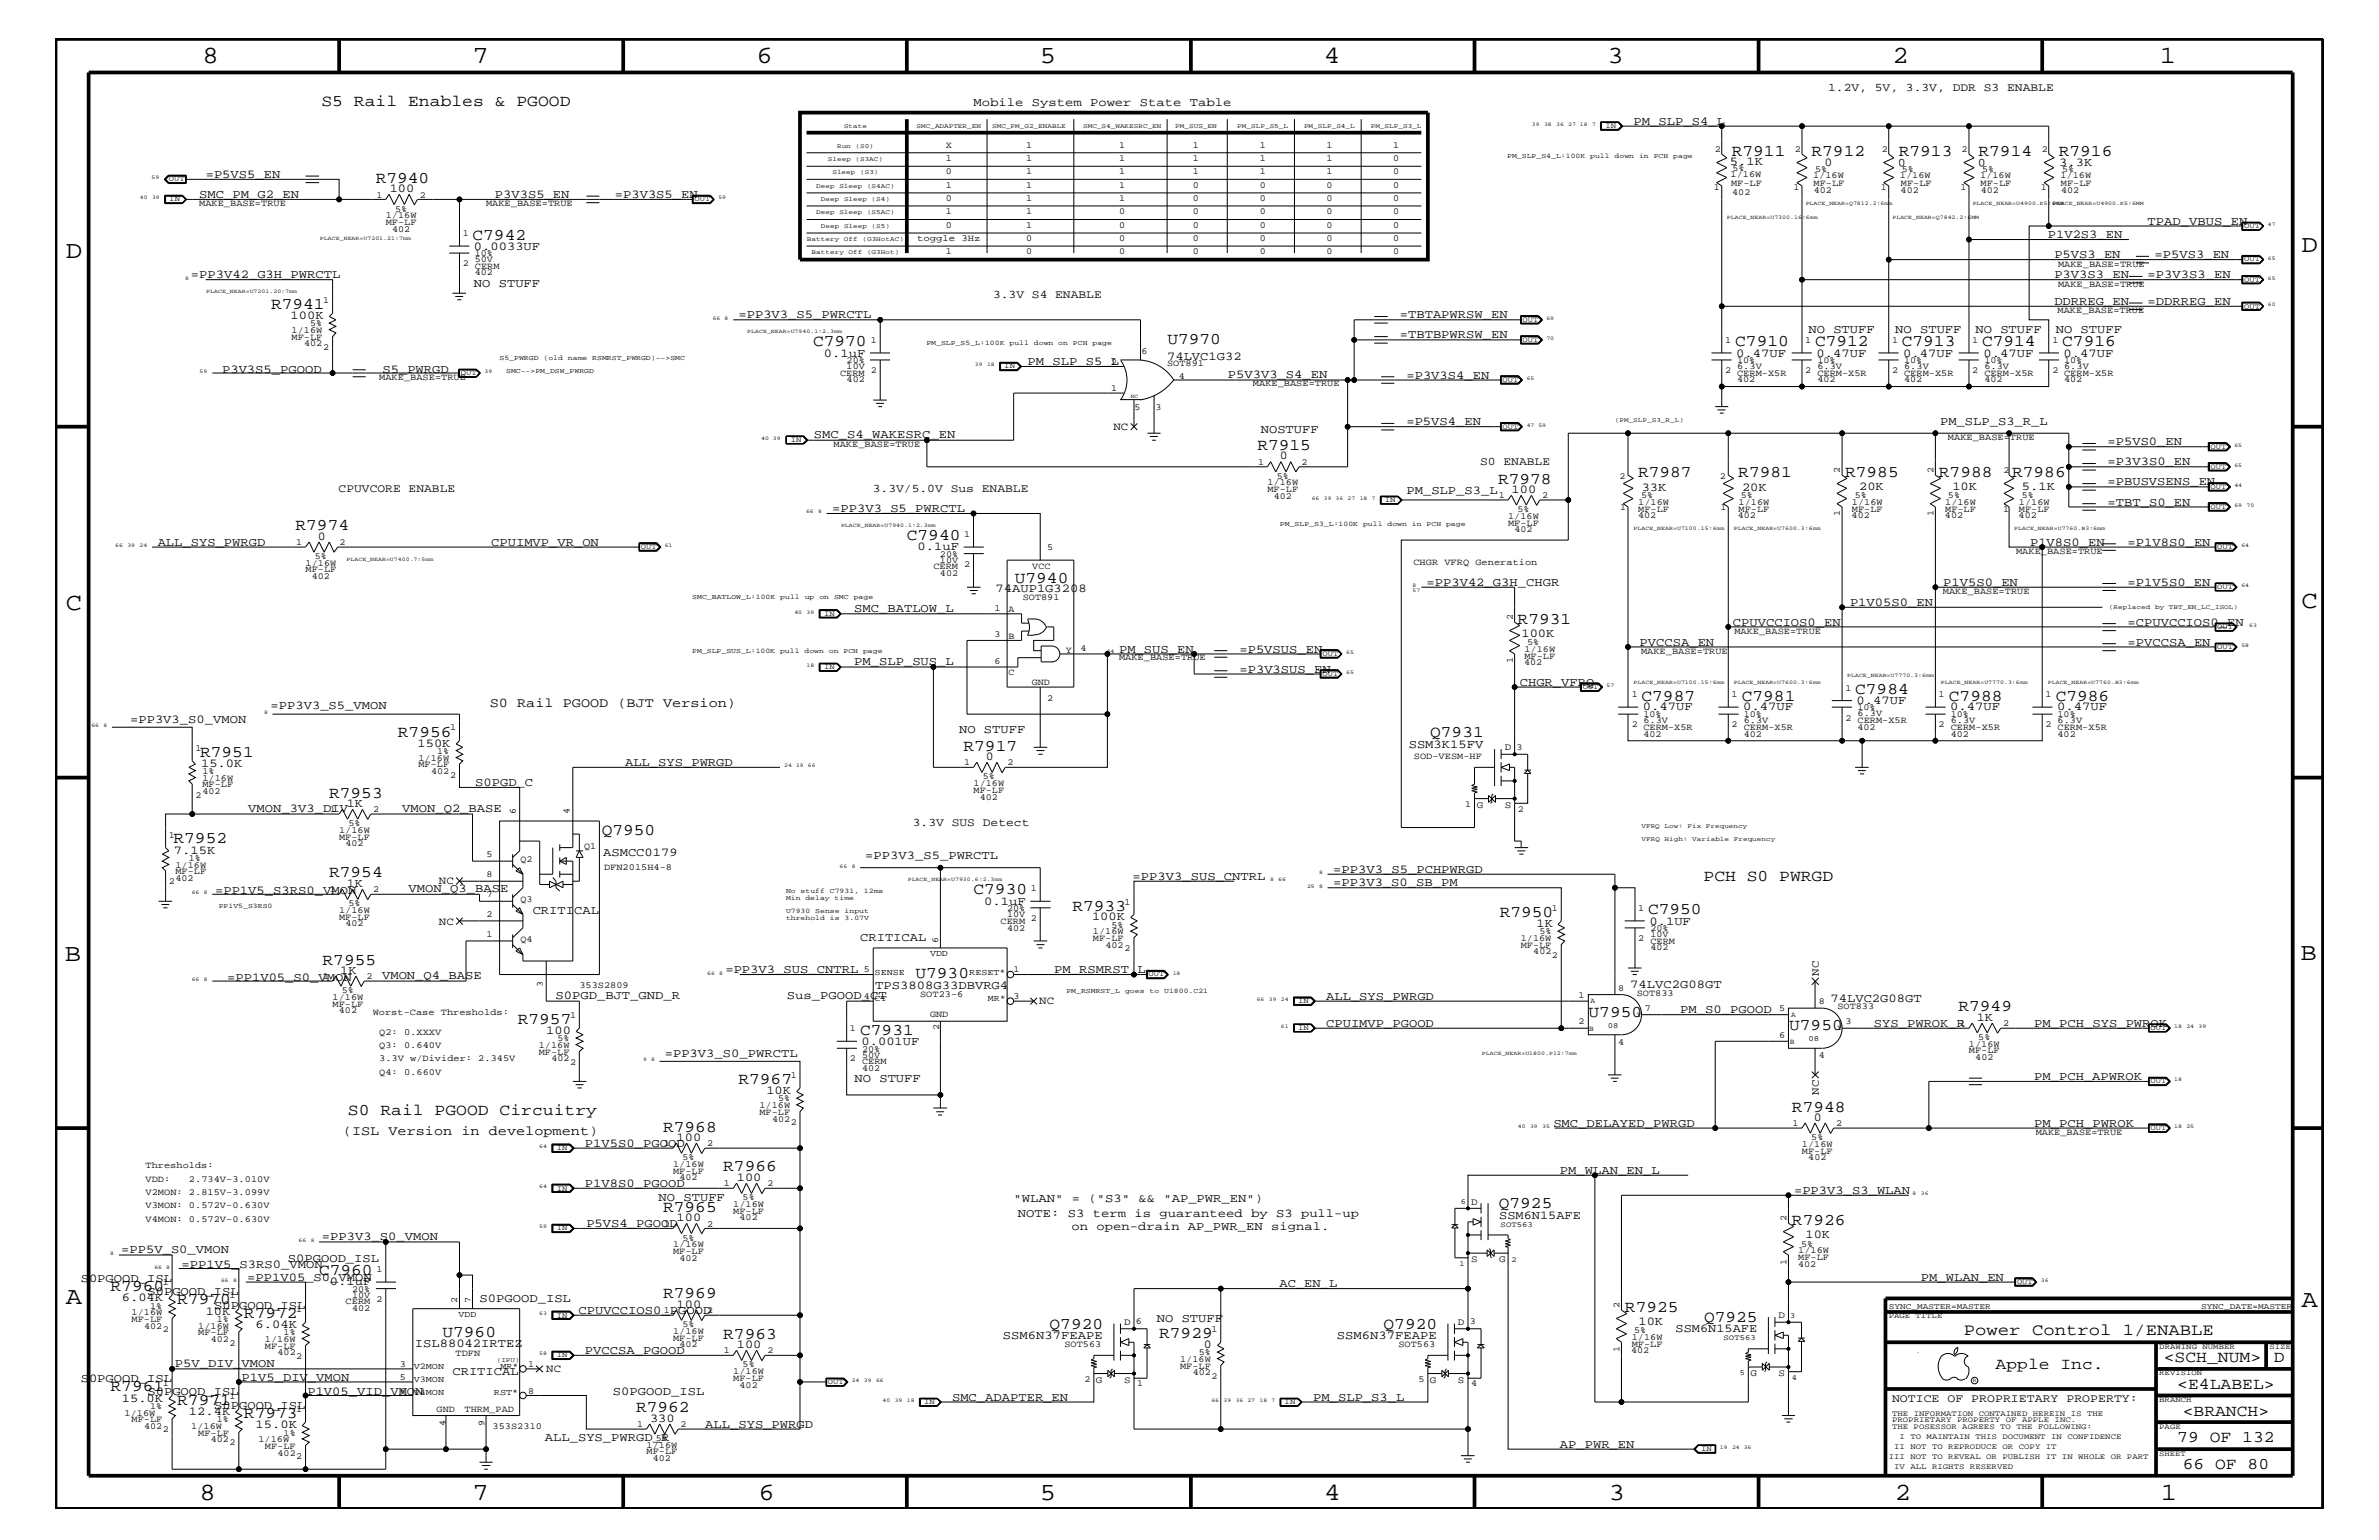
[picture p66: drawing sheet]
<svg xmlns="http://www.w3.org/2000/svg" width="432mm" height="279mm" viewBox="0 0 432 279" stroke-linecap="round" stroke-linejoin="round" font-family="sans-serif">
<defs><g id="words">
<g font-size="4.5">
<text x="36.7" y="11.5">8</text>
<text x="85.8" y="11.5">7</text>
<text x="137.3" y="11.5">6</text>
<text x="188.7" y="11.5">5</text>
<text x="240.3" y="11.5">4</text>
<text x="291.8" y="11.5">3</text>
<text x="343.5" y="11.5">2</text>
<text x="392" y="11.5">1</text>
<text x="11.9" y="46.8">D</text>
<text x="417.7" y="45.7">D</text>
<text x="11.9" y="110.6">C</text>
<text x="417.7" y="110.3">C</text>
<text x="11.8" y="174.3">B</text>
<text x="417.6" y="174.2">B</text>
<text x="11.9" y="236.7">A</text>
<text x="417.7" y="237.1">A</text>
<text x="36.2" y="272.1">8</text>
<text x="85.8" y="272.1">7</text>
<text x="137.7" y="272.1">6</text>
<text x="188.7" y="272.1">5</text>
<text x="240.4" y="272.1">4</text>
<text x="292" y="272.1">3</text>
<text x="343.9" y="272.1">2</text>
<text x="392.2" y="272.1">1</text>
</g>
<g font-size="3">
<text x="58.3" y="19.2">S5 Rail Enables &amp; PGOOD</text>
<text x="314.3" y="28.3">R7911</text>
<text x="328.8" y="28.3">R7912</text>
<text x="344.6" y="28.3">R7913</text>
<text x="359.1" y="28.3">R7914</text>
<text x="373.7" y="28.3">R7916</text>
<text x="68.2" y="33.1">R7940</text>
<text x="85.8" y="43.5">C7942</text>
<text x="49.2" y="56.1">R7941</text>
<text x="147.6" y="62.9">C7970</text>
<text x="211.9" y="62.4">U7970</text>
<text x="315" y="62.9">C7910</text>
<text x="329.4" y="62.9">C7912</text>
<text x="345.2" y="62.9">C7913</text>
<text x="359.7" y="62.9">C7914</text>
<text x="374.3" y="62.9">C7916</text>
<text x="228.2" y="81.6">R7915</text>
<text x="271.9" y="87.7">R7978</text>
<text x="297.3" y="86.5">R7987</text>
<text x="315.5" y="86.5">R7981</text>
<text x="334.9" y="86.5">R7985</text>
<text x="351.9" y="86.5">R7988</text>
<text x="365.2" y="86.5">R7986</text>
<text x="53.6" y="96.2">R7974</text>
<text x="164.6" y="98">C7940</text>
<text x="184.2" y="105.7">U7940</text>
<text x="275.5" y="113.1">R7931</text>
<text x="336.7" y="125.9">C7984</text>
<text x="297.9" y="127.1">C7987</text>
<text x="316.1" y="127.1">C7981</text>
<text x="353.7" y="127.1">C7988</text>
<text x="373.1" y="127.1">C7986</text>
<text x="36.3" y="137.3">R7951</text>
<text x="72.2" y="133.6">R7956</text>
<text x="174.9" y="136.2">R7917</text>
<text x="259.6" y="133.8">Q7931</text>
<text x="59.7" y="144.7">R7953</text>
<text x="31.5" y="153">R7952</text>
<text x="109.2" y="151.5">Q7950</text>
<text x="59.7" y="159.2">R7954</text>
<text x="309.2" y="159.9">PCH S0 PWRGD</text>
<text x="176.7" y="162.2">C7930</text>
<text x="194.6" y="165.2">R7933</text>
<text x="272.2" y="166.4">R7950</text>
<text x="299.1" y="165.9">C7950</text>
<text x="58.5" y="175">R7955</text>
<text x="166.2" y="177.4">U7930</text>
<text x="94" y="185.8">R7957</text>
<text x="288.3" y="184.4">U7950</text>
<text x="355.5" y="183.5">R7949</text>
<text x="156.1" y="187.7">C7931</text>
<text x="324.7" y="186.9">U7950</text>
<text x="134" y="196.7">R7967</text>
<text x="63.2" y="202.3">S0 Rail PGOOD Circuitry</text>
<text x="325.2" y="201.7">R7948</text>
<text x="120.4" y="205.3">R7968</text>
<text x="131.3" y="212.5">R7966</text>
<text x="120.4" y="219.8">R7965</text>
<text x="272" y="219.2">Q7925</text>
<text x="325.2" y="222.3">R7926</text>
<text x="57.9" y="231.3">C7960</text>
<text x="20.1" y="234.3">R7960</text>
<text x="32.2" y="236.7">R7970</text>
<text x="44.3" y="239.1">R7972</text>
<text x="120.4" y="235.6">R7969</text>
<text x="294.9" y="238">R7925</text>
<text x="309.3" y="239.9">Q7925</text>
<text x="80.3" y="242.5">U7960</text>
<text x="131.3" y="242.9">R7963</text>
<text x="190.5" y="241.1">Q7920</text>
<text x="210.4" y="242.8">R7929</text>
<text x="251.1" y="241.1">Q7920</text>
<text x="356.4" y="242.3">Power Control 1/ENABLE</text>
<text x="362.2" y="248.4">Apple Inc.</text>
<text x="392.7" y="247.1">&lt;SCH_NUM&gt;</text>
<text x="395.2" y="252">&lt;E4LABEL&gt;</text>
<text x="412.7" y="247.1">D</text>
<text x="20.1" y="252.4">R7961</text>
<text x="32.2" y="254.9">R7971</text>
<text x="44.3" y="257.3">R7973</text>
<text x="115.4" y="256.2">R7962</text>
<text x="396.2" y="256.8">&lt;BRANCH&gt;</text>
<text x="395.2" y="261.6">79 OF 132</text>
<text x="396.2" y="266.6">66 OF 80</text>
</g>
<g font-size="2.5">
<text x="88.9" y="128.3">S0 Rail PGOOD (BJT Version)</text>
<text x="62.2" y="205.9">(ISL Version in development)</text>
</g>
<g font-size="2.2">
<text x="176.7" y="19.2">Mobile System Power State Table</text>
<text x="296.5" y="22.6">PM_SLP_S4_L</text>
<text x="314" y="29.9">5.1K</text>
<text x="345.9" y="28.9" transform="rotate(-180 345.9 28.9)">0</text>
<text x="360.5" y="28.9" transform="rotate(-180 360.5 28.9)">0</text>
<text x="36.2" y="35.8">SMC_PM_G2_EN</text>
<text x="37.3" y="32.3">=P5VS5_EN</text>
<text x="70.7" y="34.8">100</text>
<text x="89.8" y="35.9">P3V3S5_EN</text>
<text x="111.6" y="35.9">=P3V3S5_EN</text>
<text x="331.2" y="30.2">0</text>
<text x="373.8" y="30.2">3.3K</text>
<text x="389.8" y="40.8">TPAD_VBUS_EN</text>
<text x="86" y="45.3">0.0033UF</text>
<text x="371.7" y="43.2">P1V2S3_EN</text>
<text x="372.9" y="46.8">P5VS3_EN</text>
<text x="391.1" y="46.8">=P5VS3_EN</text>
<text x="34.6" y="50.5">=PP3V42_G3H_PWRCTL</text>
<text x="86" y="52">NO STUFF</text>
<text x="372.9" y="50.5">P3V3S3_EN</text>
<text x="389.8" y="50.5">=P3V3S3_EN</text>
<text x="52.7" y="57.9">100K</text>
<text x="134" y="57.8">=PP3V3_S5_PWRCTL</text>
<text x="254.1" y="57.8">=TBTAPWRSW_EN</text>
<text x="372.9" y="55.3">DDRREG_EN</text>
<text x="389.8" y="55.3">=DDRREG_EN</text>
<text x="149.5" y="64.7">0.1uF</text>
<text x="211.8" y="65.3">74LVC1G32</text>
<text x="254.1" y="61.4">=TBTBPWRSW_EN</text>
<text x="315.1" y="64.7">0.47UF</text>
<text x="328.3" y="60.4">NO STUFF</text>
<text x="329.7" y="64.7">0.47UF</text>
<text x="344" y="60.4">NO STUFF</text>
<text x="345.4" y="64.7">0.47UF</text>
<text x="358.6" y="60.4">NO STUFF</text>
<text x="360" y="64.7">0.47UF</text>
<text x="373.1" y="60.4">NO STUFF</text>
<text x="374.6" y="64.7">0.47UF</text>
<text x="40.3" y="67.6">P3V3S5_PGOOD</text>
<text x="69.4" y="67.6">S5_PWRGD</text>
<text x="186.5" y="66.2">PM_SLP_S5_L</text>
<text x="222.8" y="68.6">P5V3V3_S4_EN</text>
<text x="255.3" y="68.7">=P3V3S4_EN</text>
<text x="255.3" y="77.2">=P5VS4_EN</text>
<text x="352.1" y="77.2">PM_SLP_S3_R_L</text>
<text x="147.7" y="79.5">SMC_S4_WAKESRC_EN</text>
<text x="228.9" y="78.6">NOSTUFF</text>
<text x="232.3" y="83.3">0</text>
<text x="382.5" y="80.8">=P5VS0_EN</text>
<text x="255.3" y="89.7">PM_SLP_S3_L</text>
<text x="274.4" y="89.4">100</text>
<text x="298" y="89">33K</text>
<text x="316.2" y="89">20K</text>
<text x="337.4" y="88.8">20K</text>
<text x="354.4" y="88.8">10K</text>
<text x="367" y="88.8">5.1K</text>
<text x="382.5" y="88.1">=PBUSVSENS_EN</text>
<text x="382.5" y="84.4">=P3V3S0_EN</text>
<text x="151" y="92.9">=PP3V3_S5_PWRCTL</text>
<text x="382.5" y="91.7">=TBT_S0_EN</text>
<text x="28.6" y="99">ALL_SYS_PWRGD</text>
<text x="57.7" y="97.9">0</text>
<text x="89.2" y="99">CPUIMVP_VR_ON</text>
<text x="166.5" y="99.9">0.1uF</text>
<text x="368.5" y="99">P1V8S0_EN</text>
<text x="386.2" y="99">=P1V8S0_EN</text>
<text x="180.7" y="107.4">74AUP1G3208</text>
<text x="258.9" y="106.3">=PP3V42_G3H_CHGR</text>
<text x="352.7" y="106.3">P1V5S0_EN</text>
<text x="386.2" y="106.3">=P1V5S0_EN</text>
<text x="155" y="111">SMC_BATLOW_L</text>
<text x="314.5" y="113.6">CPUVCCIOS0_EN</text>
<text x="335.8" y="109.9">P1V05S0_EN</text>
<text x="386.2" y="113.6">=CPUVCCIOS0_EN</text>
<text x="203.1" y="118.4">PM_SUS_EN</text>
<text x="225" y="118.4">=P5VSUS_EN</text>
<text x="276.1" y="115.6">100K</text>
<text x="297.6" y="117.2">PVCCSA_EN</text>
<text x="386.2" y="117.2">=PVCCSA_EN</text>
<text x="155" y="120.7">PM_SLP_SUS_L</text>
<text x="225" y="122">=P3V3SUS_EN</text>
<text x="275.8" y="124.4">CHGR_VFRQ</text>
<text x="23.6" y="131.2">=PP3V3_S0_VMON</text>
<text x="49.1" y="128.7">=PP3V3_S5_VMON</text>
<text x="298.2" y="128.9">0.47UF</text>
<text x="316.4" y="128.9">0.47UF</text>
<text x="337" y="127.7">0.47UF</text>
<text x="354" y="128.9">0.47UF</text>
<text x="373.4" y="128.9">0.47UF</text>
<text x="75.8" y="135.5">150K</text>
<text x="174.1" y="133">NO STUFF</text>
<text x="178.9" y="137.9">0</text>
<text x="255.7" y="135.7">SSM3K15FV</text>
<text x="36.5" y="139.1">15.0K</text>
<text x="86.3" y="142.5">S0PGD_C</text>
<text x="113.5" y="139">ALL_SYS_PWRGD</text>
<text x="45" y="147.3">VMON_3V3_DIV</text>
<text x="62.9" y="146.4">1K</text>
<text x="73" y="147.3">VMON_Q2_BASE</text>
<text x="31.6" y="154.9">7.15K</text>
<text x="109.5" y="155.4">ASMCC0179</text>
<text x="157.1" y="155.9">=PP3V3_S5_PWRCTL</text>
<text x="62.9" y="160.9">1K</text>
<text x="74.2" y="161.9">VMON_Q3_BASE</text>
<text x="205.6" y="159.6">=PP3V3_SUS_CNTRL</text>
<text x="242" y="160.8">=PP3V3_S0_SB_PM</text>
<text x="242" y="158.4">=PP3V3_S5_PCHPWRGD</text>
<text x="39" y="162.2">=PP1V5_S3RS0_VMON</text>
<text x="96.7" y="165.9">CRITICAL</text>
<text x="178.6" y="164.1">0.1uF</text>
<text x="198.2" y="167">100K</text>
<text x="299.4" y="167.8">0.1UF</text>
<text x="156.1" y="170.7">CRITICAL</text>
<text x="278.9" y="168.2">1K</text>
<text x="41.2" y="177.9">=PP1V05_S0_VMON</text>
<text x="61.8" y="176.7">1K</text>
<text x="69.3" y="177.7">VMON_Q4_BASE</text>
<text x="131.7" y="176.6">=PP3V3_SUS_CNTRL</text>
<text x="158.9" y="179.4">TPS3808G33DBVRG4</text>
<text x="191.3" y="176.5">PM_RSMRST_L</text>
<text x="295.9" y="179.3">74LVC2G08GT</text>
<text x="100.8" y="181.3">S0PGD_BJT_GND_R</text>
<text x="142.8" y="181.3">Sus_PGOOD_CT</text>
<text x="240.7" y="181.4">ALL_SYS_PWRGD</text>
<text x="305" y="183.8">PM_S0_PGOOD</text>
<text x="332.2" y="181.7">74LVC2G08GT</text>
<text x="358.8" y="185.2">1K</text>
<text x="99.1" y="187.6">100</text>
<text x="120.7" y="191.7">=PP3V3_S0_PWRCTL</text>
<text x="156.4" y="189.5">0.001UF</text>
<text x="240.7" y="186.3">CPUIMVP_PGOOD</text>
<text x="340.1" y="186.3">SYS_PWROK_R</text>
<text x="369.2" y="186.3">PM_PCH_SYS_PWROK</text>
<text x="155.1" y="196.3">NO STUFF</text>
<text x="369.2" y="195.9">PM_PCH_APWROK</text>
<text x="139.1" y="198.5">10K</text>
<text x="329.2" y="203.4">0</text>
<text x="106.2" y="208.1">P1V5S0_PGOOD</text>
<text x="122.8" y="207">100</text>
<text x="281.9" y="204.4">SMC_DELAYED_PWRGD</text>
<text x="369.2" y="204.4">PM_PCH_PWROK</text>
<text x="106.2" y="215.3">P1V8S0_PGOOD</text>
<text x="133.7" y="214.2">100</text>
<text x="283.1" y="213">PM_WLAN_EN_L</text>
<text x="119.5" y="217.9">NO STUFF</text>
<text x="122.8" y="221.5">100</text>
<text x="184" y="218">&quot;WLAN&quot; = (&quot;S3&quot; &amp;&amp; &quot;AP_PWR_EN&quot;)</text>
<text x="184.7" y="220.8">NOTE: S3 term is guaranteed by S3 pull-up</text>
<text x="272.1" y="221.2">SSM6N15AFE</text>
<text x="325.6" y="216.6">=PP3V3_S3_WLAN</text>
<text x="22" y="227.4">=PP5V_S0_VMON</text>
<text x="58.4" y="224.9">=PP3V3_S0_VMON</text>
<text x="106.4" y="222.6">P5VS4_PGOOD</text>
<text x="194.5" y="223.2">on open-drain AP_PWR_EN signal.</text>
<text x="327.7" y="224.6">10K</text>
<text x="14.6" y="232.6">S0PGOOD_ISL</text>
<text x="32.9" y="230">=PP1V5_S3RS0_VMON</text>
<text x="44.9" y="232.4">=PP1V05_S0_VMON</text>
<text x="52.2" y="229">S0PGOOD_ISL</text>
<text x="59.9" y="233.2">0.1uF</text>
<text x="232.2" y="233.5">AC_EN_L</text>
<text x="348.7" y="232.4">PM_WLAN_EN</text>
<text x="22.1" y="236.1">6.04K</text>
<text x="26.8" y="235">S0PGOOD_ISL</text>
<text x="37.3" y="238.5">10K</text>
<text x="38.9" y="237.4">S0PGOOD_ISL</text>
<text x="87" y="236.2">S0PGOOD_ISL</text>
<text x="105" y="238.4">CPUVCCIOS0_PGOOD</text>
<text x="122.8" y="237.3">100</text>
<text x="210" y="239.9">NO STUFF</text>
<text x="46.4" y="240.9">6.04K</text>
<text x="75.3" y="244.4">ISL88042IRTEZ</text>
<text x="106.2" y="245.6">PVCCSA_PGOOD</text>
<text x="133.7" y="244.5">100</text>
<text x="182" y="243">SSM6N37FEAPE</text>
<text x="218.5" y="244.5">0</text>
<text x="242.7" y="243">SSM6N37FEAPE</text>
<text x="297.4" y="240.4">10K</text>
<text x="304.1" y="241.8">SSM6N15AFE</text>
<text x="14.6" y="250.7">S0PGOOD_ISL</text>
<text x="31.7" y="247.9">P5V_DIV_VMON</text>
<text x="43.9" y="250.6">P1V5_DIV_VMON</text>
<text x="82.1" y="249.5">CRITICAL</text>
<text x="22.1" y="254.3">15.0K</text>
<text x="26.8" y="253.2">S0PGOOD_ISL</text>
<text x="34.3" y="256.7">12.4K</text>
<text x="38.9" y="255.6">S0PGOOD_ISL</text>
<text x="55.8" y="253">P1V05_VID_VMON</text>
<text x="111.3" y="253.2">S0PGOOD_ISL</text>
<text x="118" y="257.9">330</text>
<text x="172.8" y="254.2">SMC_ADAPTER_EN</text>
<text x="238.3" y="254.2">PM_SLP_S3_L</text>
<text x="46.4" y="259.1">15.0K</text>
<text x="98.9" y="261.4">ALL_SYS_PWRGD_R</text>
<text x="128" y="259">ALL_SYS_PWRGD</text>
<text x="283.1" y="262.7">AP_PWR_EN</text>
</g>
<g font-size="2.1">
<text x="331.8" y="16.5">1.2V, 5V, 3.3V, DDR S3 ENABLE</text>
<text x="180.3" y="54.1">3.3V S4 ENABLE</text>
<text x="61.5" y="89.3">CPUVCORE ENABLE</text>
<text x="158.4" y="89.3">3.3V/5.0V Sus ENABLE</text>
<text x="268.6" y="84.4">S0 ENABLE</text>
<text x="165.7" y="149.9">3.3V SUS Detect</text>
<text x="343.4" y="254.4">NOTICE OF PROPRIETARY PROPERTY:</text>
</g>
<g font-size="2">
<text x="202.1" y="78">NC</text>
<text x="79.7" y="160.5">NC</text>
<text x="79.7" y="167.8">NC</text>
<text x="330.1" y="177.1" transform="rotate(-90 330.1 177.1)">NC</text>
<text x="188.6" y="182.2">NC</text>
<text x="330.1" y="198.7" transform="rotate(-90 330.1 198.7)">NC</text>
<text x="99.1" y="248.9">NC</text>
</g>
<g font-size="1.8">
<text x="273.1" y="136.1">D</text>
<text x="268.1" y="146.7">G</text>
<text x="273.1" y="146.7">S</text>
<text x="267" y="218.6">D</text>
<text x="267" y="229.1">S</text>
<text x="272.1" y="229.1">G</text>
<text x="322.8" y="239.1">D</text>
<text x="204" y="240.3">D</text>
<text x="264.6" y="240.3">D</text>
<text x="198.9" y="250.9">G</text>
<text x="204" y="250.9">S</text>
<text x="259.5" y="250.9">G</text>
<text x="264.6" y="250.9">S</text>
<text x="317.8" y="249.7">G</text>
<text x="322.8" y="249.7">S</text>
</g>
<g font-size="1.7">
<text x="171.7" y="26.8">X</text>
<text x="171.7" y="29.2">1</text>
<text x="186.2" y="29.2">1</text>
<text x="186.2" y="26.8">1</text>
<text x="203.2" y="29.2">1</text>
<text x="203.2" y="26.8">1</text>
<text x="216.5" y="29.2">1</text>
<text x="216.5" y="26.8">1</text>
<text x="228.6" y="29.2">1</text>
<text x="228.6" y="26.8">1</text>
<text x="240.7" y="26.8">1</text>
<text x="240.7" y="29.2">1</text>
<text x="252.9" y="29.2">0</text>
<text x="252.9" y="26.8">1</text>
<text x="311.2" y="27.5">2</text>
<text x="325.8" y="27.5">2</text>
<text x="341.5" y="27.5">2</text>
<text x="356" y="27.5">2</text>
<text x="370.6" y="27.5">2</text>
<text x="68.3" y="35.8">1</text>
<text x="76.2" y="35.8">2</text>
<text x="171.7" y="34.1">1</text>
<text x="171.7" y="31.6">0</text>
<text x="186.2" y="34.1">1</text>
<text x="186.2" y="31.6">1</text>
<text x="203.2" y="34.1">1</text>
<text x="203.2" y="31.6">1</text>
<text x="216.5" y="31.6">1</text>
<text x="216.5" y="34.1">0</text>
<text x="228.6" y="31.6">1</text>
<text x="228.6" y="34.1">0</text>
<text x="240.7" y="31.6">1</text>
<text x="240.7" y="34.1">0</text>
<text x="252.9" y="31.6">0</text>
<text x="252.9" y="34.1">0</text>
<text x="311.1" y="34.4">1</text>
<text x="314.1" y="32.2">1/16W</text>
<text x="314.2" y="33.8">MF-LF</text>
<text x="314.4" y="35.4">402</text>
<text x="314.5" y="31.1">5%</text>
<text x="325.5" y="34.4">1</text>
<text x="329.1" y="32.3">1/16W</text>
<text x="329.2" y="33.8">MF-LF</text>
<text x="329.2" y="35.1">402</text>
<text x="329.4" y="31.2">5%</text>
<text x="341.4" y="34.4">1</text>
<text x="344.8" y="32.3">1/16W</text>
<text x="345" y="35.1">402</text>
<text x="345" y="33.8">MF-LF</text>
<text x="345.2" y="31.2">5%</text>
<text x="355.9" y="34.4">1</text>
<text x="359.4" y="32.3">1/16W</text>
<text x="359.5" y="33.8">MF-LF</text>
<text x="359.5" y="35.1">402</text>
<text x="359.7" y="31.2">5%</text>
<text x="370.4" y="34.4">1</text>
<text x="374" y="32.3">1/16W</text>
<text x="374.1" y="33.8">MF-LF</text>
<text x="374.1" y="35.1">402</text>
<text x="374.3" y="31.2">5%</text>
<text x="36.2" y="37.4">MAKE_BASE=TRUE</text>
<text x="70" y="40.8">MF-LF</text>
<text x="70" y="39.6">1/16W</text>
<text x="71.7" y="38.4">5%</text>
<text x="88.2" y="37.4">MAKE_BASE=TRUE</text>
<text x="171.7" y="41.3">0</text>
<text x="171.7" y="38.9">1</text>
<text x="171.7" y="36.5">0</text>
<text x="186.2" y="41.3">1</text>
<text x="186.2" y="38.9">1</text>
<text x="186.2" y="36.5">1</text>
<text x="203.2" y="36.5">1</text>
<text x="203.2" y="41.3">0</text>
<text x="203.2" y="38.9">0</text>
<text x="216.5" y="36.5">0</text>
<text x="216.5" y="41.3">0</text>
<text x="216.5" y="38.9">0</text>
<text x="228.6" y="38.9">0</text>
<text x="228.6" y="36.5">0</text>
<text x="228.6" y="41.3">0</text>
<text x="240.7" y="41.3">0</text>
<text x="240.7" y="38.9">0</text>
<text x="240.7" y="36.5">0</text>
<text x="252.9" y="36.5">0</text>
<text x="252.9" y="38.9">0</text>
<text x="252.9" y="41.3">0</text>
<text x="71.2" y="42">402</text>
<text x="84" y="42.9">1</text>
<text x="86.2" y="46.5">10%</text>
<text x="86.2" y="47.6">50V</text>
<text x="166.5" y="43.7">toggle 3Hz</text>
<text x="171.7" y="46.2">1</text>
<text x="186.2" y="46.2">0</text>
<text x="186.2" y="43.7">0</text>
<text x="203.2" y="46.2">0</text>
<text x="203.2" y="43.7">0</text>
<text x="216.5" y="46.2">0</text>
<text x="216.5" y="43.7">0</text>
<text x="228.6" y="43.7">0</text>
<text x="228.6" y="46.2">0</text>
<text x="240.7" y="46.2">0</text>
<text x="240.7" y="43.7">0</text>
<text x="252.9" y="46.2">0</text>
<text x="252.9" y="43.7">0</text>
<text x="84" y="48.3">2</text>
<text x="86.2" y="50">402</text>
<text x="86.2" y="48.8">CERM</text>
<text x="373.5" y="52.1">MAKE_BASE=TRUE</text>
<text x="373.5" y="48.5">MAKE_BASE=TRUE</text>
<text x="56.3" y="59.2">5%</text>
<text x="58.7" y="55">1</text>
<text x="373.5" y="56.8">MAKE_BASE=TRUE</text>
<text x="52.9" y="61.7">MF-LF</text>
<text x="52.9" y="60.4">1/16W</text>
<text x="55.2" y="62.9">402</text>
<text x="58.7" y="63.4">2</text>
<text x="153.7" y="65.9">20%</text>
<text x="158.1" y="62.3">1</text>
<text x="207.2" y="64.2">6</text>
<text x="313.1" y="62.3">1</text>
<text x="315.3" y="65.9">10%</text>
<text x="327.7" y="62.3">1</text>
<text x="329.9" y="65.9">10%</text>
<text x="343.4" y="62.3">1</text>
<text x="345.6" y="65.9">10%</text>
<text x="358" y="62.3">1</text>
<text x="360.2" y="65.9">10%</text>
<text x="372.5" y="62.3">1</text>
<text x="374.7" y="65.9">10%</text>
<text x="68.8" y="68.9">MAKE_BASE=TRUE</text>
<text x="152.5" y="68.2">CERM</text>
<text x="153.7" y="69.4">402</text>
<text x="153.7" y="67">10V</text>
<text x="158.1" y="67.7">2</text>
<text x="201.7" y="66.2">2</text>
<text x="201.7" y="71">1</text>
<text x="211.8" y="66.5">SOT891</text>
<text x="214" y="68.7">4</text>
<text x="227.4" y="70">MAKE_BASE=TRUE</text>
<text x="313.1" y="67.7">2</text>
<text x="315.3" y="68.2">CERM-X5R</text>
<text x="315.3" y="67">6.3V</text>
<text x="315.3" y="69.4">402</text>
<text x="327.7" y="67.7">2</text>
<text x="329.9" y="68.2">CERM-X5R</text>
<text x="329.9" y="67">6.3V</text>
<text x="329.9" y="69.4">402</text>
<text x="343.4" y="67.7">2</text>
<text x="345.6" y="69.4">402</text>
<text x="345.6" y="68.2">CERM-X5R</text>
<text x="345.6" y="67">6.3V</text>
<text x="358" y="67.7">2</text>
<text x="360.2" y="69.4">402</text>
<text x="360.2" y="68.2">CERM-X5R</text>
<text x="360.2" y="67">6.3V</text>
<text x="372.5" y="67.7">2</text>
<text x="374.7" y="68.2">CERM-X5R</text>
<text x="374.7" y="67">6.3V</text>
<text x="374.7" y="69.4">402</text>
<text x="205.9" y="74.4">5</text>
<text x="209.7" y="74.4">3</text>
<text x="151.3" y="81.1">MAKE_BASE=TRUE</text>
<text x="353.6" y="79.9">MAKE_BASE=TRUE</text>
<text x="228.3" y="84.4">1</text>
<text x="230" y="89.3">MF-LF</text>
<text x="230" y="88.1">1/16W</text>
<text x="231.7" y="86.9">5%</text>
<text x="236.2" y="84.4">2</text>
<text x="294" y="87">2</text>
<text x="312.2" y="87">2</text>
<text x="333.9" y="85.8" transform="rotate(-90 333.9 85.8)">2</text>
<text x="350.9" y="85.8" transform="rotate(-90 350.9 85.8)">2</text>
<text x="363.6" y="85.8">2</text>
<text x="231.2" y="90.5">402</text>
<text x="272" y="90.4">1</text>
<text x="273.7" y="95.4">MF-LF</text>
<text x="273.7" y="94.2">1/16W</text>
<text x="275.4" y="92.9">5%</text>
<text x="279.9" y="90.4">2</text>
<text x="294" y="92.6">1</text>
<text x="297.3" y="94">402</text>
<text x="297.3" y="91.6">1/16W</text>
<text x="297.3" y="92.8">MF-LF</text>
<text x="297.9" y="90.4">5%</text>
<text x="312.3" y="92.6">1</text>
<text x="315.4" y="94">402</text>
<text x="315.6" y="92.8">MF-LF</text>
<text x="315.6" y="91.6">1/16W</text>
<text x="316" y="90.4">5%</text>
<text x="333.9" y="93.7" transform="rotate(-90 333.9 93.7)">1</text>
<text x="336.1" y="94">402</text>
<text x="336.1" y="91.6">1/16W</text>
<text x="336.1" y="92.8">MF-LF</text>
<text x="336.6" y="90.4">5%</text>
<text x="350.9" y="93.7" transform="rotate(-90 350.9 93.7)">1</text>
<text x="353" y="94">402</text>
<text x="353.1" y="92.8">MF-LF</text>
<text x="353.1" y="91.6">1/16W</text>
<text x="353.6" y="90.4">5%</text>
<text x="363.6" y="92.8">1</text>
<text x="366.4" y="94">402</text>
<text x="366.4" y="91.6">1/16W</text>
<text x="366.4" y="92.8">MF-LF</text>
<text x="366.9" y="90.4">5%</text>
<text x="53.8" y="98.8">1</text>
<text x="57.1" y="101.4">5%</text>
<text x="61.6" y="98.8">2</text>
<text x="170.6" y="101">20%</text>
<text x="175" y="97.4">1</text>
<text x="190.1" y="99.9">5</text>
<text x="274.9" y="96.5">402</text>
<text x="365.9" y="100.5">MAKE_BASE=TRUE</text>
<text x="55.5" y="102.6">1/16W</text>
<text x="55.5" y="103.8">MF-LF</text>
<text x="56.6" y="105">402</text>
<text x="169.4" y="103.3">CERM 2</text>
<text x="170.6" y="104.6">402</text>
<text x="170.6" y="102.1">10V</text>
<text x="187.4" y="103.2">VCC</text>
<text x="256.5" y="102.6">CHGR VFRQ Generation</text>
<text x="352.6" y="107.8">MAKE_BASE=TRUE</text>
<text x="180.5" y="110.8">1</text>
<text x="183" y="111.1">A</text>
<text x="185.6" y="108.9">SOT891</text>
<text x="274.6" y="112.5" transform="rotate(-90 274.6 112.5)">2</text>
<text x="180.5" y="115.6">3</text>
<text x="183" y="115.9">B</text>
<text x="193.5" y="118.5">Y</text>
<text x="196.1" y="118.1">4</text>
<text x="203.1" y="119.7">MAKE_BASE=TRUE</text>
<text x="276.7" y="119.5">MF-LF</text>
<text x="276.7" y="118.2">1/16W</text>
<text x="277.2" y="117">5%</text>
<text x="297.9" y="118.6">MAKE_BASE=TRUE</text>
<text x="314.8" y="115">MAKE_BASE=TRUE</text>
<text x="180.5" y="120.4">6</text>
<text x="183" y="122.5">C</text>
<text x="187.3" y="124.3">GND</text>
<text x="274.6" y="120.3" transform="rotate(-90 274.6 120.3)">1</text>
<text x="276.6" y="120.7">402</text>
<text x="334.9" y="125.3">1</text>
<text x="190.1" y="127.1">2</text>
<text x="296.2" y="126.5">1</text>
<text x="296.2" y="131.9">2</text>
<text x="298.3" y="130.2">10%</text>
<text x="298.3" y="131.3">6.3V</text>
<text x="314.3" y="126.5">1</text>
<text x="314.3" y="131.9">2</text>
<text x="316.5" y="131.3">6.3V</text>
<text x="316.5" y="130.2">10%</text>
<text x="334.9" y="130.8">2</text>
<text x="337.1" y="128.9">10%</text>
<text x="337.1" y="131.3">CERM-X5R</text>
<text x="337.1" y="130">6.3V</text>
<text x="351.9" y="126.5">1</text>
<text x="351.9" y="131.9">2</text>
<text x="354.1" y="130.2">10%</text>
<text x="354.1" y="131.3">6.3V</text>
<text x="371.3" y="126.5">1</text>
<text x="371.3" y="131.9">2</text>
<text x="373.5" y="130.2">10%</text>
<text x="373.5" y="131.3">6.3V</text>
<text x="35.5" y="136.2">1</text>
<text x="79.3" y="136.8">1%</text>
<text x="81.7" y="132.5">1</text>
<text x="256.6" y="137.7">SOD-VESM-HF</text>
<text x="275.3" y="136">3</text>
<text x="298.3" y="133.6">402</text>
<text x="298.3" y="132.4">CERM-X5R</text>
<text x="316.5" y="132.4">CERM-X5R</text>
<text x="316.5" y="133.6">402</text>
<text x="337.1" y="132.4">402</text>
<text x="354.1" y="133.6">402</text>
<text x="354.1" y="132.4">CERM-X5R</text>
<text x="373.5" y="133.6">402</text>
<text x="373.5" y="132.4">CERM-X5R</text>
<text x="36.7" y="142.9">MF-LF</text>
<text x="36.7" y="141.7">1/16W</text>
<text x="36.7" y="140.4">1%</text>
<text x="75.9" y="138">1/16W</text>
<text x="75.9" y="139.2">MF-LF</text>
<text x="78.2" y="140.4">402</text>
<text x="81.7" y="141.1">2</text>
<text x="175" y="138.9">1</text>
<text x="176.7" y="143.9">MF-LF</text>
<text x="176.7" y="142.6">1/16W</text>
<text x="178.4" y="141.4">5%</text>
<text x="182.9" y="138.9">2</text>
<text x="35.5" y="144.7">2</text>
<text x="36.7" y="144">402</text>
<text x="59.9" y="147.3">1</text>
<text x="63.2" y="149.9">5%</text>
<text x="67.7" y="147.3">2</text>
<text x="93.6" y="147.7" transform="rotate(-90 93.6 147.7)">6</text>
<text x="103.4" y="147.7" transform="rotate(-90 103.4 147.7)">4</text>
<text x="177.8" y="145.1">402</text>
<text x="265.9" y="146.5">1</text>
<text x="275.5" y="147.3">2</text>
<text x="30.6" y="152">1</text>
<text x="61.6" y="152.3">MF-LF</text>
<text x="61.6" y="151.1">1/16W</text>
<text x="62.7" y="153.5">402</text>
<text x="88.3" y="155.5">5</text>
<text x="106" y="154">Q1</text>
<text x="30.6" y="160.5">2</text>
<text x="31.8" y="158.6">MF-LF</text>
<text x="31.8" y="157.4">1/16W</text>
<text x="31.8" y="159.9">402</text>
<text x="34.3" y="156.2">1%</text>
<text x="59.9" y="161.9">1</text>
<text x="67.7" y="161.9">2</text>
<text x="88.3" y="159.1">8</text>
<text x="94.5" y="156.3">Q2</text>
<text x="109.6" y="157.8">DFN2015H4-8</text>
<text x="187.1" y="161.7">1</text>
<text x="61.6" y="166.9">MF-LF</text>
<text x="61.6" y="165.6">1/16W</text>
<text x="63.2" y="164.5">5%</text>
<text x="88.3" y="162.8">7</text>
<text x="88.3" y="166.4">2</text>
<text x="94.5" y="163.7">Q3</text>
<text x="181.6" y="167.6">CERM</text>
<text x="182.8" y="165.3">20%</text>
<text x="182.8" y="166.4">10V</text>
<text x="187.1" y="167.1">2</text>
<text x="204.1" y="164.1">1</text>
<text x="281.7" y="165.3">1</text>
<text x="297.3" y="165.3">1</text>
<text x="62.7" y="168.1">402</text>
<text x="88.3" y="170">1</text>
<text x="94.5" y="171">Q4</text>
<text x="170.3" y="171.1" transform="rotate(-90 170.3 171.1)">6</text>
<text x="182.8" y="168.9">402</text>
<text x="198.4" y="170.7">MF-LF</text>
<text x="198.4" y="169.5">1/16W</text>
<text x="200.7" y="172">402</text>
<text x="201.8" y="168.3">5%</text>
<text x="204.1" y="172.6">2</text>
<text x="276" y="172">MF-LF</text>
<text x="276" y="170.7">1/16W</text>
<text x="278.3" y="173.2">402</text>
<text x="279.4" y="169.5">5%</text>
<text x="281.7" y="173.8">2</text>
<text x="297.3" y="170.7">2</text>
<text x="299.6" y="172.4">402</text>
<text x="299.6" y="170">10V</text>
<text x="299.6" y="168.9">20%</text>
<text x="299.6" y="171.2">CERM</text>
<text x="58.7" y="177.7">1</text>
<text x="66.5" y="177.7">2</text>
<text x="98.6" y="179.1" transform="rotate(-90 98.6 179.1)">3</text>
<text x="105.2" y="179.3">353S2809</text>
<text x="156.8" y="176.3">5</text>
<text x="184" y="176.3">1</text>
<text x="293.7" y="179.9">8</text>
<text x="60.4" y="182.7">MF-LF</text>
<text x="60.4" y="181.4">1/16W</text>
<text x="61.5" y="183.8">402</text>
<text x="62.1" y="180.2">5%</text>
<text x="67.6" y="184.1">Worst-Case Thresholds:</text>
<text x="103.5" y="184.7">1</text>
<text x="156.8" y="181.3">4</text>
<text x="167" y="181">SOT23-6</text>
<text x="168.8" y="184.4">GND</text>
<text x="184" y="181.2">3</text>
<text x="286.5" y="181">1</text>
<text x="286.5" y="185.9">2</text>
<text x="297.1" y="180.7">SOT833</text>
<text x="298.5" y="183.5">7</text>
<text x="322.9" y="183.5">5</text>
<text x="330.1" y="182.2">8</text>
<text x="333.5" y="183.1">SOT833</text>
<text x="334.9" y="185.9">3</text>
<text x="68.8" y="187.7">Q2: 0.XXXV</text>
<text x="68.8" y="190.2">Q3: 0.640V</text>
<text x="97.8" y="191.4">MF-LF</text>
<text x="97.8" y="190.2">1/16W</text>
<text x="101.2" y="188.9">5%</text>
<text x="154.3" y="187.1">1</text>
<text x="156.5" y="190.8">20%</text>
<text x="156.5" y="191.9">50V</text>
<text x="170.4" y="186.9" transform="rotate(-90 170.4 186.9)">2</text>
<text x="293.7" y="189.5">4</text>
<text x="322.9" y="188.3">6</text>
<text x="330.1" y="192">4</text>
<text x="355.7" y="186.1">1</text>
<text x="357.4" y="191.1">MF-LF</text>
<text x="357.4" y="189.9">1/16W</text>
<text x="359.1" y="188.7">5%</text>
<text x="363.6" y="186.1">2</text>
<text x="68.8" y="192.6">3.3V w/Divider: 2.345V</text>
<text x="68.8" y="195">Q4: 0.660V</text>
<text x="100.1" y="192.6">402</text>
<text x="103.5" y="193.2">2</text>
<text x="143.5" y="195.6">1</text>
<text x="154.3" y="192.6">2</text>
<text x="156.5" y="194.3">402</text>
<text x="156.5" y="193.1">CERM</text>
<text x="358.5" y="192.3">402</text>
<text x="137.8" y="202.3">MF-LF</text>
<text x="137.8" y="201">1/16W</text>
<text x="140.1" y="203.5">402</text>
<text x="141.2" y="199.8">5%</text>
<text x="120.5" y="208">1</text>
<text x="128.4" y="208">2</text>
<text x="143.5" y="204.1">2</text>
<text x="325.4" y="204.3">1</text>
<text x="327.1" y="208.1">1/16W</text>
<text x="327.1" y="209.3">MF-LF</text>
<text x="328.8" y="206.9">5%</text>
<text x="333.2" y="204.3">2</text>
<text x="369.5" y="205.9">MAKE_BASE=TRUE</text>
<text x="26.4" y="214.4">VDD:</text>
<text x="26.4" y="211.9">Thresholds:</text>
<text x="34.3" y="214.4">2.734V-3.010V</text>
<text x="122.2" y="213">MF-LF</text>
<text x="122.2" y="211.7">1/16W</text>
<text x="123.3" y="214.2">402</text>
<text x="123.9" y="210.5">5%</text>
<text x="131.4" y="215.3">1</text>
<text x="139.3" y="215.3">2</text>
<text x="328.2" y="210.5">402</text>
<text x="26.4" y="221.7">V4MON: 0.572V-0.630V</text>
<text x="26.4" y="216.9">V2MON: 2.815V-3.099V</text>
<text x="26.4" y="219.2">V3MON: 0.572V-0.630V</text>
<text x="133.1" y="220.2">MF-LF</text>
<text x="133.1" y="219">1/16W</text>
<text x="134.2" y="221.4">402</text>
<text x="134.8" y="217.8">5%</text>
<text x="324.3" y="221.5" transform="rotate(-90 324.3 221.5)">2</text>
<text x="120.5" y="222.5">1</text>
<text x="122.2" y="226.3">1/16W</text>
<text x="122.2" y="227.5">MF-LF</text>
<text x="123.9" y="225.1">5%</text>
<text x="128.4" y="222.5">2</text>
<text x="326.4" y="227.4">1/16W</text>
<text x="326.9" y="226.2">5%</text>
<text x="29.5" y="233.2">1</text>
<text x="68.3" y="230.7">1</text>
<text x="123.3" y="228.7">402</text>
<text x="324.3" y="229.5" transform="rotate(-90 324.3 229.5)">1</text>
<text x="326.3" y="229.8">402</text>
<text x="326.4" y="228.5">MF-LF</text>
<text x="23.9" y="239.9">MF-LF</text>
<text x="23.9" y="238.6">1/16W</text>
<text x="27.3" y="237.4">1%</text>
<text x="39.4" y="239.9">1%</text>
<text x="41.7" y="235.6">1</text>
<text x="53.8" y="238">1</text>
<text x="62.7" y="236.7">CERM 2</text>
<text x="63.9" y="237.9">402</text>
<text x="63.9" y="234.4">20%</text>
<text x="63.9" y="235.5">10V</text>
<text x="83" y="236.4" transform="rotate(-90 83 236.4)">2</text>
<text x="85.4" y="236.4" transform="rotate(-90 85.4 236.4)">7</text>
<text x="120.5" y="238.3">1</text>
<text x="128.4" y="238.3">2</text>
<text x="294" y="237.3" transform="rotate(-90 294 237.3)">2</text>
<text x="26.2" y="241.1">402</text>
<text x="29.5" y="241.7">2</text>
<text x="36" y="242.3">MF-LF</text>
<text x="36" y="241.1">1/16W</text>
<text x="38.3" y="243.5">402</text>
<text x="41.7" y="244.1">2</text>
<text x="48.1" y="244.7">MF-LF</text>
<text x="48.1" y="243.5">1/16W</text>
<text x="50.4" y="245.9">402</text>
<text x="51.5" y="242.3">1%</text>
<text x="122.2" y="243.3">MF-LF</text>
<text x="122.2" y="242">1/16W</text>
<text x="123.3" y="244.5">402</text>
<text x="123.9" y="240.8">5%</text>
<text x="131.4" y="245.6">1</text>
<text x="139.3" y="245.6">2</text>
<text x="193.2" y="244.4">SOT563</text>
<text x="206.2" y="240.2">6</text>
<text x="217.6" y="245.9">5%</text>
<text x="219.9" y="241.7">1</text>
<text x="253.8" y="244.4">SOT563</text>
<text x="266.8" y="240.2">3</text>
<text x="294" y="245.2" transform="rotate(-90 294 245.2)">1</text>
<text x="296" y="245.6">402</text>
<text x="296.2" y="244.4">MF-LF</text>
<text x="296.2" y="243.1">1/16W</text>
<text x="296.6" y="241.9">5%</text>
<text x="29.5" y="251.4">1</text>
<text x="53.8" y="246.5">2</text>
<text x="72.6" y="248">3</text>
<text x="72.6" y="250.4">5</text>
<text x="82.7" y="246.1">TDFN</text>
<text x="95.8" y="248">1</text>
<text x="133.1" y="250.6">MF-LF</text>
<text x="133.1" y="249.3">1/16W</text>
<text x="134.2" y="251.7">402</text>
<text x="134.8" y="248.1">5%</text>
<text x="196.8" y="250.7">2</text>
<text x="206.4" y="251.5">1</text>
<text x="214.2" y="247.1">1/16W</text>
<text x="214.2" y="248.4">MF-LF</text>
<text x="216.5" y="249.5">402</text>
<text x="219.9" y="250.1">2</text>
<text x="257.5" y="250.7">5</text>
<text x="267" y="251.5">4</text>
<text x="22.6" y="256.8">1/16W</text>
<text x="27.3" y="255.6">1%</text>
<text x="41.7" y="253.8">1</text>
<text x="53.8" y="256.2">1</text>
<text x="72.6" y="252.8">6</text>
<text x="79.2" y="256.2">GND</text>
<text x="84.3" y="256.2">THRM_PAD</text>
<text x="95.8" y="252.8">8</text>
<text x="23.9" y="258">MF-LF</text>
<text x="26.2" y="259.3">402</text>
<text x="29.5" y="259.9">2</text>
<text x="34.7" y="259.3">1/16W</text>
<text x="36" y="260.5">MF-LF</text>
<text x="38.3" y="261.6">402</text>
<text x="39.4" y="258">1%</text>
<text x="41.7" y="262.2">2</text>
<text x="46.9" y="261.6">1/16W</text>
<text x="48.1" y="262.9">MF-LF</text>
<text x="51.5" y="260.5">1%</text>
<text x="80.9" y="258.7" transform="rotate(-90 80.9 258.7)">4</text>
<text x="88" y="258.7" transform="rotate(-90 88 258.7)">9</text>
<text x="89.4" y="259.3">353S2310</text>
<text x="115.7" y="258.9">1</text>
<text x="117.3" y="263.8">MF-LF</text>
<text x="117.3" y="262.7">1/16W</text>
<text x="119" y="261.4">5%</text>
<text x="123.5" y="258.9">2</text>
<text x="50.4" y="264.1">402</text>
<text x="53.8" y="264.7">2</text>
<text x="118.5" y="265">402</text>
</g>
<g font-size="1.6">
<text x="168.8" y="173.4">VDD</text>
<text x="158.7" y="176.8">SENSE</text>
<text x="175.9" y="176.8">RESET*</text>
<text x="158.7" y="181.6">CT</text>
<text x="179.3" y="181.6">MR*</text>
<text x="83.2" y="238.9">VDD</text>
<text x="75.1" y="250.7">V3MON</text>
<text x="75.1" y="248.4">V2MON</text>
<text x="90.8" y="248.4">MR*</text>
<text x="75.1" y="253.2">V4MON</text>
<text x="89.7" y="253.2">RST*</text>
</g>
<g font-size="1.5">
<text x="342.8" y="237.4">SYNC_MASTER=MASTER</text>
<text x="399.5" y="237.4">SYNC_DATE=MASTER</text>
</g>
<g font-size="1.4">
<text x="291.4" y="23.2">IN</text>
<text x="30.6" y="32.9">OUT</text>
<text x="30.7" y="36.5">IN</text>
<text x="126.1" y="36.5">OUT</text>
<text x="407.3" y="41.4">OUT</text>
<text x="407.3" y="47.4">OUT</text>
<text x="407.3" y="51.1">OUT</text>
<text x="276.4" y="58.4">OUT</text>
<text x="407.3" y="56">OUT</text>
<text x="276.4" y="62">OUT</text>
<text x="83.7" y="68.1">OUT</text>
<text x="182.3" y="66.8">IN</text>
<text x="272.7" y="69.3">OUT</text>
<text x="272.7" y="77.8">OUT</text>
<text x="143.5" y="80.2">IN</text>
<text x="401.2" y="81.4">OUT</text>
<text x="401.2" y="85">OUT</text>
<text x="401.2" y="88.7">OUT</text>
<text x="251.4" y="91.1">IN</text>
<text x="401.2" y="92.3">OUT</text>
<text x="116.3" y="99.6">OUT</text>
<text x="402.4" y="99.6">OUT</text>
<text x="402.4" y="106.9">OUT</text>
<text x="149.6" y="111.7">IN</text>
<text x="240" y="119">OUT</text>
<text x="402.4" y="114.2">OUT</text>
<text x="402.4" y="117.8">OUT</text>
<text x="149.6" y="121.4">IN</text>
<text x="240" y="122.6">OUT</text>
<text x="287.3" y="125.1">OUT</text>
<text x="208.4" y="177.2">OUT</text>
<text x="235.6" y="182.1">IN</text>
<text x="288.7" y="182.1">A</text>
<text x="297.1" y="184.4">Y</text>
<text x="325.1" y="184.4">A</text>
<text x="235.6" y="186.9">IN</text>
<text x="288.5" y="187">B</text>
<text x="291.8" y="186.5">08</text>
<text x="324.9" y="189.4">B</text>
<text x="328.3" y="188.9">08</text>
<text x="333.5" y="186.9">Y</text>
<text x="390.3" y="186.9">OUT</text>
<text x="390.3" y="196.5">OUT</text>
<text x="101.1" y="208.7">IN</text>
<text x="390.3" y="205.1">OUT</text>
<text x="101.1" y="216">IN</text>
<text x="265.2" y="218.4">6</text>
<text x="101.1" y="223.2">IN</text>
<text x="272.4" y="222.5">SOT563</text>
<text x="264.9" y="229.6">1</text>
<text x="274.3" y="229">2</text>
<text x="366.1" y="232.9">OUT</text>
<text x="101.1" y="239">IN</text>
<text x="325" y="239">3</text>
<text x="342.8" y="239.2">PAGE TITLE</text>
<text x="312.8" y="243.1">SOT563</text>
<text x="391.9" y="244.7">DRAWING NUMBER</text>
<text x="411.9" y="244.7">SIZE</text>
<text x="101.1" y="246.2">IN</text>
<text x="150.3" y="251.1">OUT</text>
<text x="315.8" y="249.5">5</text>
<text x="325.2" y="250.3">4</text>
<text x="391.9" y="249.5">REVISION</text>
<text x="167.7" y="254.8">IN</text>
<text x="233.2" y="254.8">IN</text>
<text x="343.4" y="256.8">THE INFORMATION CONTAINED HEREIN IS THE</text>
<text x="391.9" y="254.4">BRANCH</text>
<text x="308.8" y="263.3">IN</text>
<text x="343.4" y="259.3">THE POSESSOR AGREES TO THE FOLLOWING:</text>
<text x="343.4" y="258">PROPRIETARY PROPERTY OF APPLE INC.</text>
<text x="343.8" y="262.9">II NOT TO REPRODUCE OR COPY IT</text>
<text x="344.8" y="261.1">I TO MAINTAIN THIS DOCUMENT IN CONFIDENCE</text>
<text x="391.9" y="259.3">PAGE</text>
<text x="342.8" y="264.7">III NOT TO REVEAL OR PUBLISH IT IN WHOLE OR PART</text>
<text x="343.8" y="266.6">IV ALL RIGHTS RESERVED</text>
<text x="391.9" y="264.1">SHEET</text>
</g>
<g font-size="1.3">
<text x="273.6" y="28.6">PM_SLP_S4_L:100K pull down in PCH page</text>
<text x="90.7" y="65.3">S5_PWRGD (old name RSMRST_PWRGD)--&gt;SMC</text>
<text x="168.1" y="62.6">PM_SLP_S5_L:100K pull down on PCH page</text>
<text x="91.9" y="67.7">SMC--&gt;PM_DSW_PWRGD</text>
<text x="232.3" y="95.4">PM_SLP_S3_L:100K pull down in PCH page</text>
<text x="125.6" y="108.7">SMC_BATLOW_L:100K pull up on SMC page</text>
<text x="125.6" y="118.4">PM_SLP_SUS_L:100K pull down on PCH page</text>
<text x="142.7" y="162">No stuff C7931, 12ms</text>
<text x="39.7" y="164.7">PP1V5_S3RS0</text>
<text x="142.7" y="165.6">U7930 Sense input</text>
<text x="142.7" y="166.9">threhold is 3.07V</text>
<text x="142.7" y="163.3">Min delay time</text>
<text x="193.5" y="180.2">PM_RSMRST_L goes to U1800.C21</text>
</g>
<g font-size="1.2">
<text x="153.2" y="23.1">State</text>
<text x="166.4" y="23.1">SMC_ADAPTER_EN</text>
<text x="180.1" y="23.1">SMC_PM_G2_ENABLE</text>
<text x="196.6" y="23.1">SMC_S4_WAKESRC_EN</text>
<text x="213.3" y="23.1">PM_SUS_EN</text>
<text x="224.6" y="23.1">PM_SLP_S5_L</text>
<text x="236.7" y="23.1">PM_SLP_S4_L</text>
<text x="248.8" y="23.1">PM_SLP_S3_L</text>
<text x="150.3" y="29.2">Sleep</text>
<text x="151.9" y="26.8">Run</text>
<text x="155.3" y="29.2">(S3AC)</text>
<text x="155.3" y="26.8">(S0)</text>
<text x="148.2" y="34.1">Deep</text>
<text x="151.1" y="31.6">Sleep</text>
<text x="152.4" y="34.1">Sleep</text>
<text x="156.1" y="31.6">(S3)</text>
<text x="157.4" y="34.1">(S4AC)</text>
<text x="148.2" y="38.9">Deep</text>
<text x="149" y="41.3">Deep</text>
<text x="149" y="36.5">Deep</text>
<text x="152.4" y="38.9">Sleep</text>
<text x="153.2" y="41.3">Sleep</text>
<text x="153.2" y="36.5">Sleep</text>
<text x="157.4" y="38.9">(S5AC)</text>
<text x="158.2" y="41.3">(S5)</text>
<text x="158.2" y="36.5">(S4)</text>
<text x="146.5" y="43.7">Battery</text>
<text x="147.3" y="46.2">Battery</text>
<text x="153.2" y="43.7">Off</text>
<text x="154" y="46.2">Off</text>
<text x="156.5" y="43.7">(G3HotAC)</text>
<text x="157.4" y="46.2">(G3Hot)</text>
<text x="293.1" y="76.6">(PM_SLP_S3_R_L)</text>
<text x="382.8" y="110.5">(Replaced</text>
<text x="391.2" y="110.5">by</text>
<text x="393.7" y="110.5">TBT_EN_LC_ISOL)</text>
<text x="297.9" y="152.6">VFRQ</text>
<text x="297.9" y="150.1">VFRQ</text>
<text x="302.1" y="150.1">Low:</text>
<text x="302.1" y="152.6">High:</text>
<text x="306.3" y="150.1">Fix</text>
<text x="307.2" y="152.6">Variable</text>
<text x="309.6" y="150.1">Frequency</text>
<text x="314.7" y="152.6">Frequency</text>
<text x="90.2" y="247.1">(IPU)</text>
</g>
<g font-size="1">
<text x="278" y="22.9">39</text>
<text x="280.2" y="22.9">38</text>
<text x="282.4" y="22.9">36</text>
<text x="284.6" y="22.9">27 18</text>
<text x="289" y="22.9">7</text>
<text x="27.5" y="32.5">59</text>
<text x="25.4" y="36.2">40</text>
<text x="27.6" y="36.2">39</text>
<text x="130.4" y="36.2">59</text>
<text x="313.4" y="39.7">PLACE_NEAR=U7300.16:6mm</text>
<text x="327.7" y="37.2">PLACE_NEAR=Q7812.2:6mm</text>
<text x="343.5" y="39.7">PLACE_NEAR=Q7842.2:6MM</text>
<text x="358.1" y="37.2">PLACE_NEAR=U4900.K5:6MM</text>
<text x="372.6" y="37.2">PLACE_NEAR=U4900.K5:6MM</text>
<text x="411.7" y="41">47</text>
<text x="58.1" y="43.5">PLACE_NEAR=U7201.21:7mm</text>
<text x="411.7" y="47.1">65</text>
<text x="33.6" y="50.7">8</text>
<text x="37.4" y="53.2">PLACE_NEAR=U7201.20:7mm</text>
<text x="411.7" y="50.7">65</text>
<text x="129.4" y="58">66 8</text>
<text x="280.7" y="58">69</text>
<text x="411.7" y="55.6">60</text>
<text x="135.6" y="60.5">PLACE_NEAR=U7940.1:2.3mm</text>
<text x="280.7" y="61.7">70</text>
<text x="36.2" y="67.7">59</text>
<text x="88" y="67.7">39</text>
<text x="177" y="66.5">39</text>
<text x="179.2" y="66.5">18</text>
<text x="277.1" y="68.9">65</text>
<text x="205.2" y="72.2">NC</text>
<text x="277.1" y="77.4">47 59</text>
<text x="138.2" y="79.9">40 39</text>
<text x="405.6" y="81.1">65</text>
<text x="405.6" y="84.7">65</text>
<text x="405.6" y="88.3">44</text>
<text x="146.3" y="93.2">66</text>
<text x="148.5" y="93.2">8</text>
<text x="152.7" y="95.6">PLACE_NEAR=U7940.1:2.3mm</text>
<text x="238.1" y="90.7">66</text>
<text x="240.3" y="90.7">39 36</text>
<text x="244.6" y="90.7">27</text>
<text x="246.8" y="90.7">18</text>
<text x="249" y="90.7">7</text>
<text x="405.6" y="92">69</text>
<text x="407.8" y="92">70</text>
<text x="20.9" y="99.3">66</text>
<text x="23.1" y="99.3">39</text>
<text x="25.3" y="99.3">24</text>
<text x="62.9" y="101.7">PLACE_NEAR=U7400.7:5mm</text>
<text x="120.6" y="99.3">61</text>
<text x="296.5" y="96.2">PLACE_NEAR=U7100.15:6mm</text>
<text x="314.7" y="96.2">PLACE_NEAR=U7600.3:6mm</text>
<text x="365.6" y="96.2">PLACE_NEAR=U7760.B3:6mm</text>
<text x="406.8" y="99.3">64</text>
<text x="256.4" y="107.4">57</text>
<text x="256.4" y="106.5">8</text>
<text x="406.8" y="106.5">64</text>
<text x="144.2" y="111.4">40</text>
<text x="146.4" y="111.4">39</text>
<text x="408.3" y="113.7">63</text>
<text x="200.8" y="118.4">44</text>
<text x="244.3" y="118.6">65</text>
<text x="406.8" y="117.4">58</text>
<text x="146.4" y="121">18</text>
<text x="244.3" y="122.3">65</text>
<text x="291.6" y="124.7">57</text>
<text x="296.5" y="124.1">PLACE_NEAR=U7100.15:6mm</text>
<text x="314.7" y="124.1">PLACE_NEAR=U7600.3:6mm</text>
<text x="335.3" y="122.9">PLACE_NEAR=U7770.3:6mm</text>
<text x="352.3" y="124.1">PLACE_NEAR=U7770.3:6mm</text>
<text x="371.7" y="124.1">PLACE_NEAR=U7760.B3:6mm</text>
<text x="16.6" y="131.9">66</text>
<text x="18.8" y="131.9">8</text>
<text x="47.9" y="129.6">8</text>
<text x="142.3" y="139.2">24 39</text>
<text x="146.6" y="139.2">66</text>
<text x="152.4" y="157.4">66</text>
<text x="154.6" y="157.4">8</text>
<text x="164.8" y="159.9">PLACE_NEAR=U7930.6:2.3mm</text>
<text x="230.5" y="159.9">8</text>
<text x="232" y="159.9">66</text>
<text x="237.2" y="161.1">25</text>
<text x="239.4" y="161.1">8</text>
<text x="239.4" y="158.6">8</text>
<text x="34.8" y="162.2">66</text>
<text x="37" y="162.2">8</text>
<text x="34.8" y="178">66</text>
<text x="37" y="178">8</text>
<text x="128.4" y="176.8">66</text>
<text x="130.6" y="176.8">8</text>
<text x="212.9" y="176.8">18</text>
<text x="228.1" y="181.6">66</text>
<text x="230.3" y="181.6">39</text>
<text x="232.5" y="181.6">24</text>
<text x="232.5" y="186.5">61</text>
<text x="269" y="191.4">PLACE_NEAR=U1800.P12:7mm</text>
<text x="394.6" y="186.5">18</text>
<text x="396.8" y="186.5">24</text>
<text x="399" y="186.5">39</text>
<text x="116.8" y="192.6">9</text>
<text x="118.2" y="192.6">8</text>
<text x="394.6" y="196.2">18</text>
<text x="97.9" y="208.3">64</text>
<text x="275.5" y="204.7">40</text>
<text x="277.7" y="204.7">39</text>
<text x="279.9" y="204.7">35</text>
<text x="394.6" y="204.7">18</text>
<text x="396.8" y="204.7">25</text>
<text x="97.9" y="215.6">64</text>
<text x="347.1" y="216.9">8</text>
<text x="348.7" y="216.9">36</text>
<text x="20" y="227.7">8</text>
<text x="54.2" y="225.3">66</text>
<text x="56.4" y="225.3">8</text>
<text x="97.9" y="222.9">59</text>
<text x="28" y="230.2">66 8</text>
<text x="40.1" y="232.6">66</text>
<text x="42.3" y="232.6">8</text>
<text x="370.4" y="232.6">36</text>
<text x="97.9" y="238.6">63</text>
<text x="97.9" y="245.9">58</text>
<text x="154.6" y="250.7">24</text>
<text x="156.8" y="250.7">39</text>
<text x="159" y="250.7">66</text>
<text x="358.1" y="250.7">R</text>
<text x="160.2" y="254.4">40</text>
<text x="162.4" y="254.4">39</text>
<text x="164.6" y="254.4">18</text>
<text x="219.9" y="254.4">66</text>
<text x="222.1" y="254.4">39</text>
<text x="224.3" y="254.4">36 27</text>
<text x="228.6" y="254.4">18</text>
<text x="230.8" y="254.4">7</text>
<text x="312.2" y="262.9">19</text>
<text x="314.4" y="262.9">24 36</text>
</g>
</g></defs>
<g fill="none" stroke="#000" stroke-width=".18">
<path d="M29.9 35.4h3.2l.8 .8-.8 .7h-3.2zM30 35.5h3.1l.7 .7-.7 .7h-3.1zM30.1 35.6h3l.6 .6-.6 .6h-3zM30.6 31.8h3.2v1.5h-3.2l-.8-.8zM30.6 31.9l-.6 .6 .6 .7M33.7 31.9h-3.1l-.5 .6 .5 .6h3.1M33.7 32.5h27.9v3.7h8.4l.6-1 .9 1.9 1-1.9 .9 1.9 .9-1.9 .9 1.9M33.7 31.9v1.3M33.7 36.2h27.9M33.8 31.9h-3.2l-.7 .6 .7 .7h3.2M55.5 33.1h2.4M55.5 31.9h2.4"/>
<path d="M75.2 37.2l.6-1h7.6v8.4M83.4 36.2h42.4M106.4 36.8h2.4M106.4 35.6h2.4M125.6 35.4h3.3l.7 .8-.7 .7h-3.3zM125.8 35.6h3.1l.6 .6-.6 .6h-3.1zM128.9 35.5h-3.2v1.4h3.2M128.9 35.5l.7 .7M128.9 35.5l.6 .7-.6 .7M129.6 36.2l-.7 .7M146.4 32.5h111.6M146.4 35h111.6"/>
<path d="M146.4 27.7h111.6M146.4 37.4h111.6M146.4 39.8h111.6M146.4 30.2h111.6M179.2 21.6v24.3M194.9 21.6v24.3M211.8 21.6v24.3M222.8 21.6v24.3M235 21.6v24.3M247.1 21.6v24.3M290.5 22.1h3.3l.8 .8-.8 .8h-3.3zM290.6 22.1v1.5h3.2l.7-.7-.7-.8"/>
<path d="M293.7 22.2h-3v1.3h3M293.7 22.2l.7 .7-.7 .6M293.7 22.2l.6 .7M294.3 22.9l-.6 .6M294.3 22.9h18.2M327.1 22.9h-14.6v5.1l.9 .6-1.8 .9 1.8 .9-1.8 1 1.8 .8-1.8 .9 .9 .6v30.3M342.8 22.9h-15.7v5.1l.9 .6-1.9 .9 1.9 .9-1.9 1 1.9 .8-1.9 .9 1 .6v30.3M357.4 22.9h-14.6v5.1l.9 .6-1.8 .9 1.8 .9-1.8 1 1.8 .8-1.8 .9 .9 .6v13.4h64.3M372.8 28.6l-1.8 .9 1.8 .9-1.8 1 1.8 .8-1.8 .9 .9 .6v7.3h-3.6v17h3.6v6M372.9 28.6l-1-.6v-5.1h-14.5v5.1l.9 .6-1.9 .9 1.9 .9-1.9 1 1.9 .8-1.9 .9 1 .6v30.3M37.3 50.7h23.1v6.1l-.6 .6 1.2 .6-1.2 .6 1.2 .6-1.2 .6 1.2 .6-.6 .7v6.6M81.5 45.9h3.7"/>
<path d="M81.5 44.6h3.7M82.1 53.2h2.5M82.6 53.8h1.5M83 54.4h.7M83.4 45.9v7.3M133.1 58h26.7M146.4 44.6h111.6M146.4 42.3h111.6M249.4 58.6h2.5M249.4 57.4h2.5M276 57.3h3.2l.8 .7-.8 .8h-3.2zM276 57.3h3.2l.7 .7-.7 .7h-3.2"/>
<path d="M276.1 58h-30.3v3.7h30.3M276.1 57.3v1.4M276.1 57.4h3l.6 .6-.6 .6h-3M279.1 57.3l.7 .7-.7 .7M312.5 55.6h94.6M327.1 50.7h80M342.8 47.1v16.9M357.4 43.5h29M371.9 41h35.2M386.4 56.2h2.5M386.4 55h2.5M386.4 51.3h2.5"/>
<path d="M386.4 50.2h2.5M387.7 47.7h2.4M387.7 46.5h2.4M406.9 46.3h3.2l.8 .8-.8 .8h-3.2zM406.9 50h3.2l.8 .7-.8 .8h-3.2zM406.9 54.8h3.2l.8 .8-.8 .7h-3.2zM407 40.3v1.5M407 46.4h3.1l.7 .7-.7 .7h-3.1zM407 50.1h3.1l.7 .6-.7 .7h-3.1zM407 41.7h3.1M407 40.4h3.1M407.1 55h3l.6 .6-.6 .6h-3z"/>
<path d="M407.1 40.4v1.3M407.1 46.5h3l.6 .6-.6 .6h-3zM407.1 50.2h3l.6 .5-.6 .6h-3zM410.1 40.3h-3.2v1.5h3.2M410.1 40.3l.8 .7-.8 .8M410.1 40.3l.7 .7M410.1 40.4l.7 .6M410.1 40.4l.6 .6-.6 .7M410.8 55.6l-.7 .6h-3.1M410.8 55.6l-.7 .7M410.8 55.6l-.7-.7h-3.1v1.4M410.8 41l-.7 .8"/>
<path d="M410.8 41l-.7 .7M38.5 67.7h44.9M64 68.4h2.4M64 67.1h2.4M83.3 68.4h3.1M83.3 67.1h3.1M83.3 67v1.4M83.4 67.1v1.3M86.4 67h-3.2v1.4h3.2M86.4 67l.8 .7-.8 .7M86.4 67l.7 .7M86.4 67.1l.7 .6"/>
<path d="M86.4 67.1l.6 .6-.6 .7M87.1 67.7l-.7 .7M145.8 79.2h-3.1v1.3h3.1M145.8 79.2l.7 .7-.7 .6M145.8 79.2l.6 .7M145.9 79.1h-3.2v1.4h3.2M145.9 79.1l.7 .8-.7 .6M146.4 79.9l-.6 .6M157.9 65.3h3.6M157.9 64h3.6M158.5 72.6h2.5M159 73.2h1.4"/>
<path d="M159.4 73.8h.7M159.8 64v-6h47.2v7.3h-3.6M159.8 65.3v7.3M181.4 65.7h3.3l.7 .8-.7 .8h-3.3zM181.4 67.2h3.3M181.4 65.8h3.3M181.5 65.8v1.4M181.6 65.9h3l.6 .6-.6 .6h-3zM184.7 65.8l.6 .7-.6 .7M185.2 66.5h18.8M203.4 72.5h3.7M203.4 65.4a6.1 6.1 0 0 1 0 7.2"/>
<path d="M204 71.3h-20v8.6h-37.6M205.2 76.8l1.2 1.2M205.8 72.6v4.8M206.4 76.8l-1.2 1.2M207 65.3a7.9 7.9 0 0 1 6.1 3.7M208.3 78.6h2.4M208.7 79.2h1.4M209.1 79.9h.7M209.5 71.8v6.8M213.1 68.9a9.5 9.5 0 0 1-6.1 3.7M213.1 68.9h59.4M244.6 68.9v15.8h-8.8l-.6 .9-.9-1.8-.9 1.8-.9-1.8-.9 1.8-1-1.8-.6 .9h-61.8v-4.8"/>
<path d="M244.6 77.4h27.9M245.8 61.7v7.2M249.4 62.3h2.5M249.4 61.1h2.5M250.7 69.5h2.4M250.7 68.4h2.4M250.7 78h2.4M250.7 76.8h2.4M272.4 68.2h3.2l.8 .7-.8 .8h-3.2zM272.4 76.7h3.2l.8 .7-.8 .8h-3.2zM272.4 76.7h3.2l.7 .7-.7 .7h-3.2M272.5 68.3h3l.7 .6-.7 .6h-3z"/>
<path d="M272.5 76.7v1.4M272.5 68.4h3l.6 .5-.6 .6M272.5 76.8h3l.6 .6-.6 .6h-3M275.5 76.7l.7 .7-.7 .7M275.6 68.2l.7 .7-.7 .7h-3.2M276 60.9h3.2l.8 .8-.8 .7h-3.2zM276 61h3.2l.7 .7-.7 .6h-3.2M276.1 61v1.3M276.1 61.1h3l.6 .6-.6 .6h-3M279.1 61l.7 .7-.7 .6M295.5 78.6h18.2v7.6l1 .6M310.6 65.3h3.7"/>
<path d="M310.6 64h3.7M311.3 73.8h2.4M311.7 74.4h1.5M312.2 75h.6M312.5 65.3v4.8h14.6v-4.8M312.5 70.1v3.7M313.7 78.6h20.6M325.2 65.3h3.6M325.2 64h3.6M327.1 70.1h15.7M341 65.3h3.6M341 64h3.6"/>
<path d="M342.8 65.3v4.8h14.6v-4.8M351.3 78.6h13.4M355.5 65.3h3.7M355.5 64h3.7M370.1 65.3h3.6M370.1 64h3.6M371.9 65.3v4.8h-14.5M27.6 99.3h27.9l.6-1 .9 1.9 .9-1.9 .9 1.9 1-1.9 .8 1.9 .7-.9h54.8M116 98.5h3.2l.8 .8-.8 .7h-3.2zM116.1 98.6h3l.7 .7-.7 .6h-3zM116.1 98.7h3l.6 .6-.6 .6M119.2 98.5l.7 .8-.7 .6h-3.2"/>
<path d="M150 93.2h26.7M174.9 99.3h3.7M176.7 99.3v-6.1h12.1v8.4M250.6 90v1.5M250.6 90.1h3.1l.6 .6M250.7 90.1v1.3M253.7 90.1l.6 .6M253.7 90h-3.2v1.5h3.2M253.7 90l.8 .7-.8 .8M253.7 90l.7 .7-.7 .8M254.3 90.7l-.6 .7M254.3 90.7l-.6 .7h-3.1"/>
<path d="M254.3 90.7h19.4l.6-.8 1 1.7 .8-1.7 .9 1.7 1-1.7 .9 1.7M284.6 90.7h-5.1l-.6 1M296.4 86.8l-1.8 .9 1.8 .9-1.8 .9 1.8 1-1.8 .9 .9 .6v36.3M296.5 86.8l-1-.6v-7.6h-10.9v19.4h-30.3v52.1h13.3v-6.2l.5-.2-1-.2 1-.3-1-.2 1-.2-1-.3 .5-.2v-3.1h3.7M314.6 86.8l-1.8 .9 1.8 .9-1.8 .9 1.8 1-1.8 .9 .9 .6v36.3M335.2 86.8l-1.8 .9 1.8 .9-1.8 .9 1.8 1-1.8 .9 .9 .6v18.2M335.3 86.8l-1-.6v-7.6h17v7.6l1 .6M352.2 86.8l-1.8 .9 1.8 .9-1.8 .9 1.8 1-1.8 .9 .9 .6v36.3M365.5 86.8l-1.8 .9 1.8 .9-1.8 .9 1.8 1-1.8 .9 1 .6v7.3h6M370.7 99.3h31.5M370.7 99.3v29M375.5 81.1v-2.5h-10.8v7.6l.9 .6"/>
<path d="M378 81.6h2.4M378 80.5h2.4M378 85.3h2.4M378 84.1h2.4M378 88.9h2.4M378 87.7h2.4M378 91.4h2.4M378 92.6h2.4M381.6 99.9h2.4M381.6 98.7h2.4M400.8 80.3h3.3l.8 .8-.8 .7h-3.3zM400.8 83.9h3.3l.8 .8-.8 .8h-3.3z"/>
<path d="M400.8 87.6h3.3l.8 .7-.8 .8h-3.3zM400.8 91.2h3.3l.8 .8-.8 .7h-3.3zM400.9 91.2v1.5h3.1M401 88.3h-25.5v3.7h25.5M401 84.7h-25.5v3.6M401 81.1h-25.5v3.6M401 80.5h3l.6 .6-.6 .5h-3M401 80.4v1.3M401 84v1.4M401 87.7v1.3M401 92.7v-1.4h3l.7 .7-.7 .7M401 84.1h3l.6 .6-.6 .6h-3"/>
<path d="M401 87.7h3l.6 .6-.6 .6h-3M401 91.4h3l.6 .6-.6 .6h-3M402.1 98.5h3.2l.8 .8-.8 .7h-3.2zM402.2 98.6h3.1l.6 .7-.6 .6h-3.1zM402.2 98.7h3l.6 .6-.6 .6M404 80.4h-3.1v1.3h3.1M404 80.4l.8 .7-.8 .6M404 84h-3.1v1.4h3.1M404 87.7h-3.1v1.3h3.1M404 80.4l.7 .7-.7 .6M404 84l.8 .7-.8 .7M404 84l.7 .7-.7 .7"/>
<path d="M404 87.7l.8 .6-.8 .7M404 87.7l.7 .6-.7 .7M404 91.2l.8 .8-.8 .7M405.3 98.5l.7 .8-.7 .6h-3.2M148.7 110.6h3.3l.7 .8-.7 .7h-3.3zM148.8 110.8h3.1l.6 .6-.6 .6h-3.1zM151.9 110.7h-3.1v1.3h3.1M151.9 110.7l.7 .7-.7 .6M151.9 110.7l.8 .7M152.5 111.4h32.9v1.7h1.4M152.7 111.4l-.8 .6M174.9 100.4h3.7"/>
<path d="M175.5 106.5h2.5M176 107.1h1.5M176.4 107.7h.7M176.7 100.4v6.1M182.8 101.6h12.1v23.1h-12.1zM186.5 112.4a3 3 0 0 1 0 2.9M186.5 112.3h1.1M186.5 115.3h1.1M186.8 114.5h-1.4v1.7h-9.9v13.4h25.5v9.6h-18.5l-.6 1M187.6 112.3a2.27 2.27 0 0 1 2.3 1.5M189 119.3h-4.3v1.7h-15.3M190 113.7a2.37 2.37 0 0 1-2.4 1.5"/>
<path d="M190.1 113.7h1.2v2.5h-3.7v1.9h1.4M192.4 118.6h47.4M201 118.6v11M216.7 118.6v3.7h23.1M220.4 118.1h2.4M220.4 119.2h2.4M239.6 117.9h3.2l.8 .7-.8 .8h-3.2zM239.7 117.9v1.4h3.1l.7-.7M239.7 118h3.1l.7 .6M239.8 118.1h3l.6 .5-.6 .6h-3zM242.8 117.9l.7 .7M258 106.5h16.9v6.4l.9 .6-1.8 .9 1.8 .9-1.8 .9 1.8 .9-1.8 1 .9 .5v6.1"/>
<path d="M295.5 117.4h106.7M313.7 113.7h88.5M351.3 106.5h50.9M381.6 110.2h-47.3v16.9M381.6 114.4h2.4M381.6 113.1h2.4M381.6 118.1h2.4M381.6 116.8h2.4M381.6 107.1h2.4M381.6 105.9h2.4M402.2 113.1h3.1l.6 .6-.6 .7h-3.1zM402.2 105.9h3.1l.6 .6-.6 .6h-3.1z"/>
<path d="M402.2 116.8h3.1l.6 .6-.6 .7h-3.1zM405.2 113.1l.6 .6-.6 .7M405.2 116.8l.6 .6-.6 .7M405.2 105.9l.6 .6-.6 .6M405.3 105.8h-3.2v1.4h3.2M405.3 113.1h-3.2v1.4h3.2M405.3 116.7h-3.2v1.4h3.2M405.3 113.1l.8 .6-.8 .8M405.3 113.1l.7 .6-.7 .8M405.3 116.7l.8 .7-.8 .7M405.3 116.7l.7 .7-.7 .7M405.3 105.8l.8 .7-.8 .7"/>
<path d="M405.3 105.8l.7 .7-.7 .7M20.3 131.9h14.6v6.1l.6 .6-1.2 .6 1.2 .6-1.2 .6 1.2 .7-1.2 .6 .6 .6v5.4M49.4 129.6h34v4.8l-.6 .6 1.2 .6-1.2 .6 1.2 .6-1.2 .6 1.2 .6-.6 .6v4.3h10.9v11.5l-1.3 1.2M141.6 139.2h-37.6v14.6h-2.4M148.7 120.3h3.3l.7 .7-.7 .8h-3.3zM148.8 121.7h3.1M148.8 120.3v1.5M148.8 120.4h3.1M148.8 120.4v1.3M151.9 120.4l.7 .6-.7 .7M151.9 120.3l.8 .7M151.9 120.4l.6 .6"/>
<path d="M152.5 121h16.9v18.2h7.3l.6-.9 .9 1.9 1-1.9 .9 1.9 .8-1.9 1 1.9M152.5 121l-.6 .7M152.7 121l-.8 .8M187.6 135.6h2.5M188.1 136.2h1.5M188.5 136.8h.7M188.8 124.7v10.9M190.9 120.1a1.44 1.44 0 0 0 1.5-1.4 1.44 1.44 0 0 0-1.4-1.5h-2v2.9h2M220.4 122.9h2.4M220.4 121.7h2.4M239.6 121.5h3.2l.8 .8-.8 .7h-3.2zM239.7 121.5v1.5h3.1l.7-.7"/>
<path d="M239.7 122.9h3.1M239.7 121.6h3.1l.7 .7M239.8 122.9v-1.2h3l.6 .6-.6 .6M242.8 121.5l.7 .8M243.5 122.3l-.7 .6M271.3 135.9v6.7M272.5 139.2l1.5-.6v1.2zM272.5 135.9v1.8M272.5 138.3v1.9M272.5 136.8h4.8v2.9M274 139.2h.9v13.4h1.2v1.2M276.7 139.7h1.2"/>
<path d="M277.3 139.7l.6 .6h-1.2zM286.9 123.9h3.3l.7 .8-.7 .7h-3.3zM286.9 125.4v-1.4h3.3l.6 .7-.6 .7M287 124.7h-12.1v12.1M290.1 124.1h-3.1v1.2h3.1M290.1 124.1l.6 .6-.6 .6M293.7 129.6h3.6M293.7 128.3h3.6M295.5 129.6v4.8h38.8M311.9 129.6h3.7M311.9 128.3h3.7M313.7 129.6v4.8"/>
<path d="M332.5 128.3h3.6M332.5 127.1h3.6M334.3 128.3v6.1h3.7v4.8M336.7 139.2h2.5M337.2 139.8h1.5M338 134.4h13.3M349.5 129.6h3.6M349.5 128.3h3.6M351.3 129.6v4.8h19.4v-4.8M368.9 129.6h3.6M368.9 128.3h3.6M66.7 148.6l-.9-1.8-.9 1.8-.9-1.8-.9 1.8-1-1.8-.5 .9h-31.5v6.1l.5 .6-1.1 .6 1.1 .6-1.1 .6 1.1 .6-1.1 .6 .6 .6v5.5"/>
<path d="M66.7 148.7l.6-1h18.5v8.5h7.2M82.8 159.2l1.2 1.3M83.4 159.9h11.5M84 159.2l-1.2 1.3M90.7 149h18.1v27.8h-18.1zM93 155v2.4M93 156.8l1.9 1.8M93.6 158l.7-.6 .6 1.2zM94.3 152.6h3.7v7.9h1.7M94.9 158.6v2.5l-1.9 1.7M99.7 159.9v1.2l2.5-1.2v1.2zM100.3 159.2l.6 .7v1.2l.7 .6"/>
<path d="M100.3 153.8v4.8h-2.3M101.6 156.2h2.4v18.2h-9.1v-1.2M101.6 153.2v1.2M101.6 155.6v1.2M101.6 158v1.2M101.6 158.6h2.4M101.6 156.2l1.2-.6v1.2zM104 151.3h1.2v3.1M104.6 154.4h1.2M105.2 154.4l.6 1.2h-1.2zM105.2 155.6v4.3h-1.2M156.1 157.4h14.6v14.6"/>
<path d="M170.7 157.4h18.1v6.1M224 159.9h-18.2v6l-.6 .6 1.2 .6-1.2 .7 1.2 .5-1.2 .6 1.2 .6-.6 .6v6.7h2.5M241 158.6h52.1v2.5h3.7v6M267.6 144.9h2.6M270.2 144.3v1.3l1.2-1.3v1.3zM271 144l-.2 .3v1.3l-.3 .1M271.4 144.9h3.5M272.5 140.7v1.9M272.5 141.7h2.4M274.9 153.8h2.5M275.4 154.4h1.5M275.8 155h.7"/>
<path d="M277.3 140.3v5.4h-2.4M337.6 140.4h.7M28.8 163.5h2.4M29.3 164.1h1.4M29.6 164.7h.8M38.5 162.2h23.1l.5-.9 1 1.9 .9-1.9 .9 1.9 .9-1.9 .9 1.9M38.5 178h21.9l.6-.9 .9 1.8 .8-1.8 1 1.8 .9-1.8 .9 1.8M66.7 163.3l.6-1.1h19.7v1.3h6M82.8 166.5l1.2 1.3M83.4 167.1h11.5M84 166.5l-1.2 1.3M93 162.2v2.5"/>
<path d="M93 169.5v2.5M93 171.4l1.9 1.8M93 170.7h-8.4v7.3h-18.5l-.6 1M93 164.1l1.9 1.8M93.6 165.3l.7-.6 .6 1.2zM93.6 172.6l.7-.6 .6 1.2zM94.9 165.9v2.4l-1.9 1.8M99.1 174.4v7.2h6.1v4.9l-.6 .6 1.2 .6-1.2 .6 1.2 .6-1.2 .6 1.2 .7-.6 .6v5.4M102.2 160.5h1.8M134.3 176.8h24.2M158.5 172h24.3v13.3h-24.3zM184 176.8h21.8"/>
<path d="M187 163.5h3.7M187 164.7h3.7M187.6 170.7h2.5M188.1 171.4h1.5M188.5 172h.7M188.8 164.7v6M208.1 176.1h3.2l.8 .7-.8 .8h-3.2zM208.1 177.5h3.2M208.1 176.1h3.2M208.2 176.1v1.4M208.3 176.2h2.9l.6 .6-.6 .6h-2.9zM211.3 176.1l.7 .7-.7 .7"/>
<path d="M211.3 176.1l.6 .7-.6 .7M241 161.1h42.4v6l-.6 .7 1.2 .5-1.2 .6 1.2 .6-1.2 .6 1.2 .6-.6 .7v15.1M293.1 161.1v19.4M294.9 167.1h3.6M294.9 168.3h3.6M295.5 175.6h2.4M296 176.2h1.4M296.3 176.8h.8M296.8 168.3v7.3M328.8 177.4l1.3 1.3M329.4 178v4.9M330.1 177.4l-1.3 1.3"/>
<path d="M104 196.2h2.4M104.5 196.8h1.4M104.8 197.4h.8M119.7 192.6h25.5v4.8l-.6 .7 1.2 .6-1.2 .5 1.2 .6-1.2 .6 1.2 .6-.6 .7v6.6h-17.3l-.6 1M151.9 190.2h3.6M151.9 188.9h3.6M158.5 181.6h-4.8v7.3M170.7 185.3v13.4h-17v-8.5M170.7 198.7v2.3M184 181.6h3.6M187 181l1.2 1.2M188.2 181l-1.2 1.2"/>
<path d="M234.8 180.9h3.2l.8 .7-.8 .8h-3.2zM234.8 181h3.2l.7 .6-.7 .8M234.9 185.9h3.1l.6 .6-.6 .6h-3.1zM234.9 181h3.1l.6 .6-.6 .7h-3.1zM235 181v1.2h2.9l.6-.6M235 185.9v1.2M237.9 185.9l.6 .6M237.9 181l.6 .6M238 185.8h-3.2v1.4h3.2M238 185.8l.8 .7-.8 .7M238 185.8l.7 .7-.7 .7M238.5 181.6h49.8"/>
<path d="M238.5 186.5l-.6 .6M238.5 186.5h49.8M291.8 195h2.5M292.4 195.6h1.4M292.8 196.2h.7M293.1 187.7v7.3M294.4 187.7a3.6 3.6 0 0 0 3.5-3.6 3.6 3.6 0 0 0-3.6-3.6h-6v7.2h6M297.9 184.1h26.7M324.6 188.9h-13.3v15.8M328.8 194.4l1.3 1.2M329.4 190.2v4.8M330.1 194.4l-1.3 1.2"/>
<path d="M330.8 190.2a3.6 3.6 0 0 0 3.5-3.7 3.6 3.6 0 0 0-3.6-3.6h-6.1v7.3h6.1M334.3 186.5h23.1l.6-.9 .9 1.8 .8-1.8 1 1.8 .9-1.8 .9 1.8M357.4 196.8h2.3M357.4 195.6h2.3M390 195.4h3.2l.8 .8-.8 .8h-3.2zM390 195.5h3.2l.7 .7-.7 .7h-3.2M390.1 196.2h-40v8.5h-17.3l-.6 1M390.1 195.6h3l.6 .6-.6 .6h-3M390.1 186.5h-27l-.6 1M390.1 195.5v1.4M393.1 185.9h-3v1.2h3M393.1 185.9l.7 .6-.7 .6"/>
<path d="M393.1 185.9l.6 .6-.6 .6M393.1 195.5l.7 .7-.7 .7M393.2 185.8h-3.2v1.4h3.2M393.2 185.8l.8 .7-.8 .7M393.2 185.8l.7 .7-.7 .7M100.2 214.8h3.3l.7 .8-.7 .8h-3.3zM100.2 207.5h3.3l.7 .8-.7 .8h-3.3zM100.2 216.4v-1.5h3.3l.6 .7-.6 .8M100.2 209.1v-1.5h3.3l.6 .7-.6 .8M100.3 207.7h3.1l.7 .6-.7 .7h-3.1zM100.3 214.9v1.4h3.1l.7-.7-.7-.7M100.3 215h3.1l.6 .6"/>
<path d="M103.4 207.7l.6 .6M104 215.6h29.1l.6-.9 .9 1.8 .9-1.8 .9 1.8 .9-1.8 1 1.8M104 215.6l-.6 .6h-3.1M104 208.3l-.6 .6h-3.1M104 208.3h18.2l.6-.9 .9 1.8 .9-1.8 .9 1.8 .9-1.8 .9 1.8M138.3 216.6l.6-1h6.3v7.3M145.2 208.3v7.3M169.4 201h2.5M169.9 201.7h1.5M170.3 202.3h.7M268.8 218.3v1.9M268.8 219.2h-4.7v3"/>
<path d="M270.1 218.3v6.7M282.2 204.7h44.9l.6-1 .9 1.9 .8-1.9 1 1.9 .9-1.9 .9 1.9M289.5 213.2v41.2h4.8M306.4 213.2h-40v6M324.6 216.9h-30.3v20.8l1 .7M346.5 216.9h-21.9v5l1 .6M350.1 204.7h40M390 203.9h3.2l.8 .8-.8 .7h-3.2zM390 204h3.2l.7 .7-.7 .7M393.1 204.1h-3v1.2h3M393.1 204.1l.7 .6-.7 .6M393.1 204.1l.6 .6-.6 .6"/>
<path d="M21.6 227.7h9.6v7.3l-.6 .6 1.2 .6-1.2 .6 1.2 .6-1.2 .6 1.2 .6-.6 .6v9.2M32.4 230.2h10.9v7.2l-.5 .6 1.1 .6-1.1 .6 1.1 .7-1.1 .6 1.1 .6-.6 .6v13.9l-.5 .6 1.1 .6-1.1 .6 1.1 .6-1.1 .7 1.1 .6-.6 .6v6.7h12.2M44.6 232.6h10.9v7.3l-.6 .6 1.2 .6-1.2 .6 1.2 .6-1.2 .6 1.2 .6-.6 .6v9.1M57.9 225.3h12.1v7.3M68.2 233.8h3.7M68.2 232.6h3.7M70 233.8v29.1h10.9M70 225.3h13.4v6M74.9 237.4h19.4v19.4h-19.4zM83.4 237.4v-6.1h2.4v6.1M100.2 222.1h3.3l.7 .8-.7 .7h-3.3zM100.2 237.9h3.3l.7 .7-.7 .8h-3.3z"/>
<path d="M100.2 222.2h3.3l.6 .7-.6 .6h-3.3zM100.2 239.4v-1.5h3.3l.6 .7-.6 .8M100.3 222.2v1.3M100.3 238h3.1l.7 .6-.7 .7h-3.1zM100.3 222.3h3.1l.6 .6M103.4 222.2l.7 .7-.7 .6M103.4 238l.6 .6M104 238.6h18.2l.6-.9 .9 1.9 .9-1.9 .9 1.9 .9-1.9 .9 1.9M104 222.9h18.2l.6-1 .9 1.9 .9-1.9 .9 1.9 .9-1.9 .9 1.9M104 222.9l-.6 .6h-3.1M104 238.6l-.6 .6h-3.1M127.3 239.6l.6-1h17.3v7.3"/>
<path d="M127.3 223.9l.6-1h17.3v15.7M221.6 233.8v9.7l-.6 .6 1.2 .6-1.2 .6 1.2 .6-1.2 .6 1.2 .6-.6 .7v11.5h44.8M263.5 222.8l.6-.6 .6 .6zM263.5 222.2h1.2M264.1 222.8v5.4l2.4-.1M266.4 233.8h-60.6v7.3M266.4 224.1h2.4M266.4 227.4h3.5M267.4 221.7h-1v19.4M267.4 221.1l1.4 .6-1.4 .6zM268.8 220.8v1.8M268.8 223.2v1.8"/>
<path d="M269.9 226.8v1.2l1.3-1.2v1.2zM270.1 224.1h3.6v.6l.5 .2-1 .3 1 .2-1 .3 1 .2-1 .3 .5 .1v36.6h34M270.3 226.5l.2 .3v1.2l.3 .2M273.8 227.3l-2.6 .1M295.2 238.4l-1.8 .8 1.8 .9-1.8 1 1.8 .9-1.8 .9 .9 .6v10.9h23v-7.5l.5-.2-1-.2 1-.3-1-.1 1-.3-1-.2 .5-.3v-.6h3.7M321 239v6.6M322.2 239.9h4.8v2.9M322.2 239v1.7M324.6 232.6v7.3M325.5 222.5l-1.8 1 1.8 .9-1.8 .9 1.8 .9-1.8 .9 .9 .6v4.9h41.2M365.7 231.8h3.3l.7 .8-.7 .8h-3.3zM365.8 233.2h3.1"/>
<path d="M365.8 231.8v1.5h3.1l.8-.7M365.8 231.9h3.1l.7 .7-.7 .6M365.8 233.2v-1.2h3.1l.6 .6-.6 .6M368.9 231.8l.8 .8M43.3 250.7h31.6M74.9 253.2h-19.4v4.8l-.6 .7 1.2 .6-1.2 .6 1.2 .6-1.2 .6 1.2 .5-.6 .6v4.4M74.9 248.4h-43.7v4.8l-.6 .6 1.2 .6-1.2 .6 1.2 .6-1.2 .6 1.2 .6-.6 .6v9.2h12.1M80.9 256.8v6.1M88.2 256.8v8.5M95.5 248.4h2.5M97.3 247.8l1.3 1.1M98.6 247.8l-1.3 1.1"/>
<path d="M100.2 245.1h3.3l.7 .8-.7 .8h-3.3zM100.2 245.2h3.3l.6 .7-.6 .7h-3.3zM100.3 245.2v1.4M100.3 245.3h3.1l.6 .6M103.4 245.2l.7 .7-.7 .7M104 245.9h29.1l.6-.9 .9 1.8 .9-1.8 .9 1.8 .9-1.8 1 1.8M104 245.9l-.6 .6h-3.1M138.3 246.9l.6-1h6.3v4.8M150 250.7h-4.8v8.6h-22.1l-.6 .9-.9-1.9-.9 1.9-1-1.9-.8 1.9-1-1.9-.6 1h-10.9v-6.1h-10.9M153.1 250.1h-3.1v1.3h3.1M153.1 250.1l.7 .6-.7 .7M153.1 250.1l.6 .6-.6 .7"/>
<path d="M153.2 250h-3.3v1.5h3.3M153.2 250l.7 .7-.7 .8M153.2 250l.6 .7-.6 .8M167 255h3.1M167 253.7v1.4M167 253.8h3.1M167 253.8v1.2M170.1 253.7h-3.2v1.4h3.2M170.1 253.7l.8 .7-.8 .7M170.1 253.7l.7 .7M170.1 253.8l.7 .6M170.1 253.8l.6 .6"/>
<path d="M170.7 254.4l-.6 .6M170.8 254.4l-.7 .6M170.8 254.4l-.7 .7M198.6 249.1l-.1 .1h2.6M201.1 248.6v1.2l1.2-1.2v1.2zM201.9 248.4l-.2 .2v1.2l-.3 .2M202.2 245.9h-3.7v.6l-.5 .2 1.1 .3-1.1 .3 1.1 .2-1.1 .3 1.1 .2-.6 .1v6.3h-27.8M202.2 240.1v6.7M202.3 249.2h3.5M203.4 245.9h2.4M203.4 241.1h4.8v2.9M203.4 240.1v1.9"/>
<path d="M203.4 242.6v1.8M203.4 245.1v1.7M203.4 243.5l1.5-.6v1.2zM204.9 243.5h.9v15.8h15.8M207.6 244.5l.6-.5 .6 .5zM207.6 244h1.2M208.2 244.5v5.5h-2.4h.1M232.3 253.7h3.3l.7 .7-.7 .7h-3.3zM232.4 255h3.1M232.4 253.8h3.1M232.4 253.7v1.4M232.5 253.8v1.2"/>
<path d="M235.5 253.8l.7 .6-.7 .6M235.5 253.7l.8 .7M235.5 253.8l.6 .6M236.1 254.4l-.6 .6M236.3 254.4l-.8 .7M259.2 249.1v.1h2.5M261.7 248.6v1.2l1.2-1.2v1.2zM262.6 248.4l-.3 .2v1.2l-.3 .2M262.8 245.9h-3.6v.6l-.5 .2 1 .3-1 .3 1 .2-1 .3 1 .2-.5 .1v6.3h-23.1M262.8 240.1v6.7M262.9 249.2h3.5M264 245.9h2.4"/>
<path d="M264 241.1h4.8v2.9M264 240.1v1.9M264 242.6v1.8M264 245.1v1.7M264 243.5l1.5-.6v1.2zM265.5 243.5h.9v20.6M268.1 244.5l.7-.5 .6 .5zM268.1 244h1.3M268.8 244.5v5.5h-2.4h.1M317.3 248h2.6M319.9 247.3v1.3l1.2-1.3v1.3zM320.7 247.1l-.2 .2v1.3l-.2 .3"/>
<path d="M321.1 248h3.5M322.2 241.3v1.9M322.2 243.8v1.8M322.2 244.7h2.4M322.2 242.3l1.5-.6v1.2zM323.4 256.8h2.4M323.7 242.3h.9v14.5M323.9 257.4h1.5M324.3 258h.7M326.4 242.8h1.2M327 242.8l.6 .6h-1.2zM327 243.4v5.5h-2.4"/>
<path d="M348.1 245.4v.1M352.3 246.1a1.72 1.72 0 0 1 2.5 0 1.69 1.69 0 0 1 2.4 0M352.4 246a3.2 3.2 0 0 0 .4 4.3l.8 .1 .4-.2M354 250.2l.7-.3 .7 .3M355.2 250.2l.7 .2 .7-.2M355.3 244.4v.3a1.18 1.18 0 0 1-.6 1.1M355.4 244.4a.99 .99 0 0 0-.6 1.4M357.2 246a1.04 1.04 0 0 0-.7 1 1.04 1.04 0 0 0 .7 1M357.3 248l.1 .7a2.11 2.11 0 0 1-.6 1.5M70 262.9v3.7h-14.5M80.9 262.9h7.3M87 265.3h2.4"/>
<path d="M87.5 265.9h1.5M87.9 266.6h.7M265.2 264.1h2.4M265.7 264.7h1.4M266.1 265.3h.7M308.2 262.2h3.1v1.3h-3.1l-.6-.6zM308.2 262.2h3.2v1.5h-3.2l-.8-.8zM308.2 262.2l-.7 .7 .7 .7h3.2M308.3 262.2l-.6 .7 .6 .6"/>
<circle cx="61.6" cy="36.2" r=".42"/>
<circle cx="83.4" cy="36.2" r=".42"/>
<circle cx="312.5" cy="22.9" r=".42"/>
<circle cx="327.1" cy="22.9" r=".42"/>
<circle cx="342.8" cy="22.9" r=".42"/>
<circle cx="357.4" cy="22.9" r=".42"/>
<circle cx="159.8" cy="58" r=".42"/>
<circle cx="312.5" cy="55.6" r=".42"/>
<circle cx="327.1" cy="50.7" r=".42"/>
<circle cx="342.8" cy="47.1" r=".42"/>
<circle cx="357.4" cy="43.5" r=".42"/>
<circle cx="371.9" cy="41" r=".42"/>
<circle cx="60.4" cy="67.7" r=".42"/>
<circle cx="168.2" cy="79.9" r=".42"/>
<circle cx="244.6" cy="68.9" r=".42"/>
<circle cx="244.6" cy="77.4" r=".42"/>
<circle cx="245.8" cy="68.9" r=".42"/>
<circle cx="245.8" cy="61.7" r=".42"/>
<circle cx="295.5" cy="78.6" r=".42"/>
<circle cx="312.5" cy="70.1" r=".42"/>
<circle cx="313.7" cy="78.6" r=".42"/>
<circle cx="327.1" cy="70.1" r=".42"/>
<circle cx="334.3" cy="78.6" r=".42"/>
<circle cx="342.8" cy="70.1" r=".42"/>
<circle cx="351.3" cy="78.6" r=".42"/>
<circle cx="357.4" cy="70.1" r=".42"/>
<circle cx="364.7" cy="78.6" r=".42"/>
<circle cx="176.7" cy="93.2" r=".42"/>
<circle cx="284.6" cy="90.7" r=".42"/>
<circle cx="370.7" cy="99.3" r=".42"/>
<circle cx="375.5" cy="84.7" r=".42"/>
<circle cx="375.5" cy="81.1" r=".42"/>
<circle cx="375.5" cy="88.3" r=".42"/>
<circle cx="201" cy="118.6" r=".42"/>
<circle cx="216.7" cy="118.6" r=".42"/>
<circle cx="295.5" cy="117.4" r=".42"/>
<circle cx="313.7" cy="113.7" r=".42"/>
<circle cx="334.3" cy="110.2" r=".42"/>
<circle cx="351.3" cy="106.5" r=".42"/>
<circle cx="169.4" cy="121" r=".42"/>
<circle cx="201" cy="129.6" r=".42"/>
<circle cx="274.9" cy="124.7" r=".42"/>
<circle cx="274.9" cy="136.8" r=".25"/>
<circle cx="313.7" cy="134.4" r=".42"/>
<circle cx="334.3" cy="134.4" r=".42"/>
<circle cx="338" cy="134.4" r=".42"/>
<circle cx="351.3" cy="134.4" r=".42"/>
<circle cx="34.9" cy="147.7" r=".42"/>
<circle cx="170.7" cy="157.4" r=".42"/>
<circle cx="274.9" cy="141.7" r=".25"/>
<circle cx="274.9" cy="144.9" r=".25"/>
<circle cx="183.4" cy="176.8" r=".59"/>
<circle cx="205.8" cy="176.8" r=".42"/>
<circle cx="293.1" cy="161.1" r=".42"/>
<circle cx="170.7" cy="198.7" r=".42"/>
<circle cx="183.4" cy="181.6" r=".59"/>
<circle cx="283.4" cy="186.5" r=".42"/>
<circle cx="145.2" cy="208.3" r=".42"/>
<circle cx="145.2" cy="215.6" r=".42"/>
<circle cx="266.4" cy="219.2" r=".25"/>
<circle cx="289.5" cy="213.2" r=".42"/>
<circle cx="311.3" cy="204.7" r=".42"/>
<circle cx="324.6" cy="216.9" r=".42"/>
<circle cx="350.1" cy="204.7" r=".42"/>
<circle cx="70" cy="225.3" r=".42"/>
<circle cx="83.4" cy="231.3" r=".42"/>
<circle cx="145.2" cy="238.6" r=".42"/>
<circle cx="145.2" cy="222.9" r=".42"/>
<circle cx="221.6" cy="233.8" r=".42"/>
<circle cx="266.4" cy="233.8" r=".42"/>
<circle cx="266.4" cy="227.4" r=".25"/>
<circle cx="266.4" cy="224.1" r=".25"/>
<circle cx="324.6" cy="232.6" r=".42"/>
<circle cx="324.6" cy="239.9" r=".25"/>
<circle cx="31.2" cy="248.4" r=".42"/>
<circle cx="43.3" cy="250.7" r=".42"/>
<circle cx="55.5" cy="253.2" r=".42"/>
<circle cx="94.9" cy="253.2" r=".59"/>
<circle cx="94.9" cy="248.4" r=".59"/>
<circle cx="145.2" cy="250.7" r=".42"/>
<circle cx="145.2" cy="245.9" r=".42"/>
<circle cx="205.8" cy="241.1" r=".25"/>
<circle cx="205.8" cy="249.2" r=".25"/>
<circle cx="205.8" cy="245.9" r=".25"/>
<circle cx="221.6" cy="259.3" r=".42"/>
<circle cx="266.4" cy="259.3" r=".42"/>
<circle cx="266.4" cy="241.1" r=".25"/>
<circle cx="266.4" cy="249.2" r=".25"/>
<circle cx="266.4" cy="245.9" r=".25"/>
<circle cx="294.3" cy="254.4" r=".42"/>
<circle cx="324.6" cy="244.7" r=".25"/>
<circle cx="324.6" cy="248" r=".25"/>
<circle cx="358.4" cy="250.5" r=".59"/>
<circle cx="43.3" cy="266.6" r=".42"/>
<circle cx="55.5" cy="266.6" r=".42"/>
<circle cx="70" cy="262.9" r=".42"/>
<circle cx="80.9" cy="262.9" r=".42"/>
<circle cx="88.2" cy="262.9" r=".42"/>
</g>
<g fill="#000">
<circle cx="61.6" cy="36.2" r=".42"/>
<circle cx="83.4" cy="36.2" r=".42"/>
<circle cx="312.5" cy="22.9" r=".42"/>
<circle cx="327.1" cy="22.9" r=".42"/>
<circle cx="342.8" cy="22.9" r=".42"/>
<circle cx="357.4" cy="22.9" r=".42"/>
<circle cx="159.8" cy="58" r=".42"/>
<circle cx="312.5" cy="55.6" r=".42"/>
<circle cx="327.1" cy="50.7" r=".42"/>
<circle cx="342.8" cy="47.1" r=".42"/>
<circle cx="357.4" cy="43.5" r=".42"/>
<circle cx="371.9" cy="41" r=".42"/>
<circle cx="60.4" cy="67.7" r=".42"/>
<circle cx="168.2" cy="79.9" r=".42"/>
<circle cx="244.6" cy="68.9" r=".42"/>
<circle cx="244.6" cy="77.4" r=".42"/>
<circle cx="245.8" cy="68.9" r=".42"/>
<circle cx="245.8" cy="61.7" r=".42"/>
<circle cx="295.5" cy="78.6" r=".42"/>
<circle cx="312.5" cy="70.1" r=".42"/>
<circle cx="313.7" cy="78.6" r=".42"/>
<circle cx="327.1" cy="70.1" r=".42"/>
<circle cx="334.3" cy="78.6" r=".42"/>
<circle cx="342.8" cy="70.1" r=".42"/>
<circle cx="351.3" cy="78.6" r=".42"/>
<circle cx="357.4" cy="70.1" r=".42"/>
<circle cx="364.7" cy="78.6" r=".42"/>
<circle cx="176.7" cy="93.2" r=".42"/>
<circle cx="284.6" cy="90.7" r=".42"/>
<circle cx="370.7" cy="99.3" r=".42"/>
<circle cx="375.5" cy="84.7" r=".42"/>
<circle cx="375.5" cy="81.1" r=".42"/>
<circle cx="375.5" cy="88.3" r=".42"/>
<circle cx="201" cy="118.6" r=".42"/>
<circle cx="216.7" cy="118.6" r=".42"/>
<circle cx="295.5" cy="117.4" r=".42"/>
<circle cx="313.7" cy="113.7" r=".42"/>
<circle cx="334.3" cy="110.2" r=".42"/>
<circle cx="351.3" cy="106.5" r=".42"/>
<circle cx="169.4" cy="121" r=".42"/>
<circle cx="201" cy="129.6" r=".42"/>
<circle cx="274.9" cy="124.7" r=".42"/>
<circle cx="274.9" cy="136.8" r=".25"/>
<circle cx="313.7" cy="134.4" r=".42"/>
<circle cx="334.3" cy="134.4" r=".42"/>
<circle cx="338" cy="134.4" r=".42"/>
<circle cx="351.3" cy="134.4" r=".42"/>
<circle cx="34.9" cy="147.7" r=".42"/>
<circle cx="170.7" cy="157.4" r=".42"/>
<circle cx="274.9" cy="141.7" r=".25"/>
<circle cx="274.9" cy="144.9" r=".25"/>
<circle cx="205.8" cy="176.8" r=".42"/>
<circle cx="293.1" cy="161.1" r=".42"/>
<circle cx="170.7" cy="198.7" r=".42"/>
<circle cx="283.4" cy="186.5" r=".42"/>
<circle cx="145.2" cy="208.3" r=".42"/>
<circle cx="145.2" cy="215.6" r=".42"/>
<circle cx="266.4" cy="219.2" r=".25"/>
<circle cx="289.5" cy="213.2" r=".42"/>
<circle cx="311.3" cy="204.7" r=".42"/>
<circle cx="324.6" cy="216.9" r=".42"/>
<circle cx="350.1" cy="204.7" r=".42"/>
<circle cx="70" cy="225.3" r=".42"/>
<circle cx="83.4" cy="231.3" r=".42"/>
<circle cx="145.2" cy="238.6" r=".42"/>
<circle cx="145.2" cy="222.9" r=".42"/>
<circle cx="221.6" cy="233.8" r=".42"/>
<circle cx="266.4" cy="233.8" r=".42"/>
<circle cx="266.4" cy="227.4" r=".25"/>
<circle cx="266.4" cy="224.1" r=".25"/>
<circle cx="324.6" cy="232.6" r=".42"/>
<circle cx="324.6" cy="239.9" r=".25"/>
<circle cx="31.2" cy="248.4" r=".42"/>
<circle cx="43.3" cy="250.7" r=".42"/>
<circle cx="55.5" cy="253.2" r=".42"/>
<circle cx="145.2" cy="250.7" r=".42"/>
<circle cx="145.2" cy="245.9" r=".42"/>
<circle cx="205.8" cy="241.1" r=".25"/>
<circle cx="205.8" cy="249.2" r=".25"/>
<circle cx="205.8" cy="245.9" r=".25"/>
<circle cx="221.6" cy="259.3" r=".42"/>
<circle cx="266.4" cy="259.3" r=".42"/>
<circle cx="266.4" cy="241.1" r=".25"/>
<circle cx="266.4" cy="249.2" r=".25"/>
<circle cx="266.4" cy="245.9" r=".25"/>
<circle cx="294.3" cy="254.4" r=".42"/>
<circle cx="324.6" cy="244.7" r=".25"/>
<circle cx="324.6" cy="248" r=".25"/>
<circle cx="43.3" cy="266.6" r=".42"/>
<circle cx="55.5" cy="266.6" r=".42"/>
<circle cx="70" cy="262.9" r=".42"/>
<circle cx="80.9" cy="262.9" r=".42"/>
<circle cx="88.2" cy="262.9" r=".42"/>
</g>
<g fill="none" stroke="#000" stroke-width=".68" stroke-linecap="butt">
<path d="M10.1 7.1h411.5v266.7h-411.5zM16.1 13.2h400v254.5h-400zM61.6 7.1v6.1M113.1 7.1v6.1M164.6 7.1v6.1M216.2 7.1v6.1M267.6 7.1v6.1M319.2 7.1v6.1M370.7 7.1v6.1M145.2 20.4h114v26.7h-114zM146.4 24.1h111.6M164.6 21.6v24.3"/>
<path d="M10.1 77.4h6M416.1 77.4h5.5M10.1 141.1h6M416.1 141.1h5.5M10.1 204.7h6M416.1 204.7h5.5M342.2 238h73.9M416.1 235.6h-73.9v32.1M342.2 243.5h73.9M342.2 252h49.1M391.3 248.4h24.8M391.3 243.5v24.2"/>
<path d="M391.3 258h24.8M391.3 253.2h24.8M411.3 243.5v4.9M61.6 267.7v6.1M113.1 267.7v6.1M164.6 267.7v6.1M216.2 268v5.8M267.6 267.7v6.1M319.2 267.7v6.1M370.7 267.7v6.1M391.3 262.9h24.8"/>
</g>
<use href="#words"/>
</svg>
